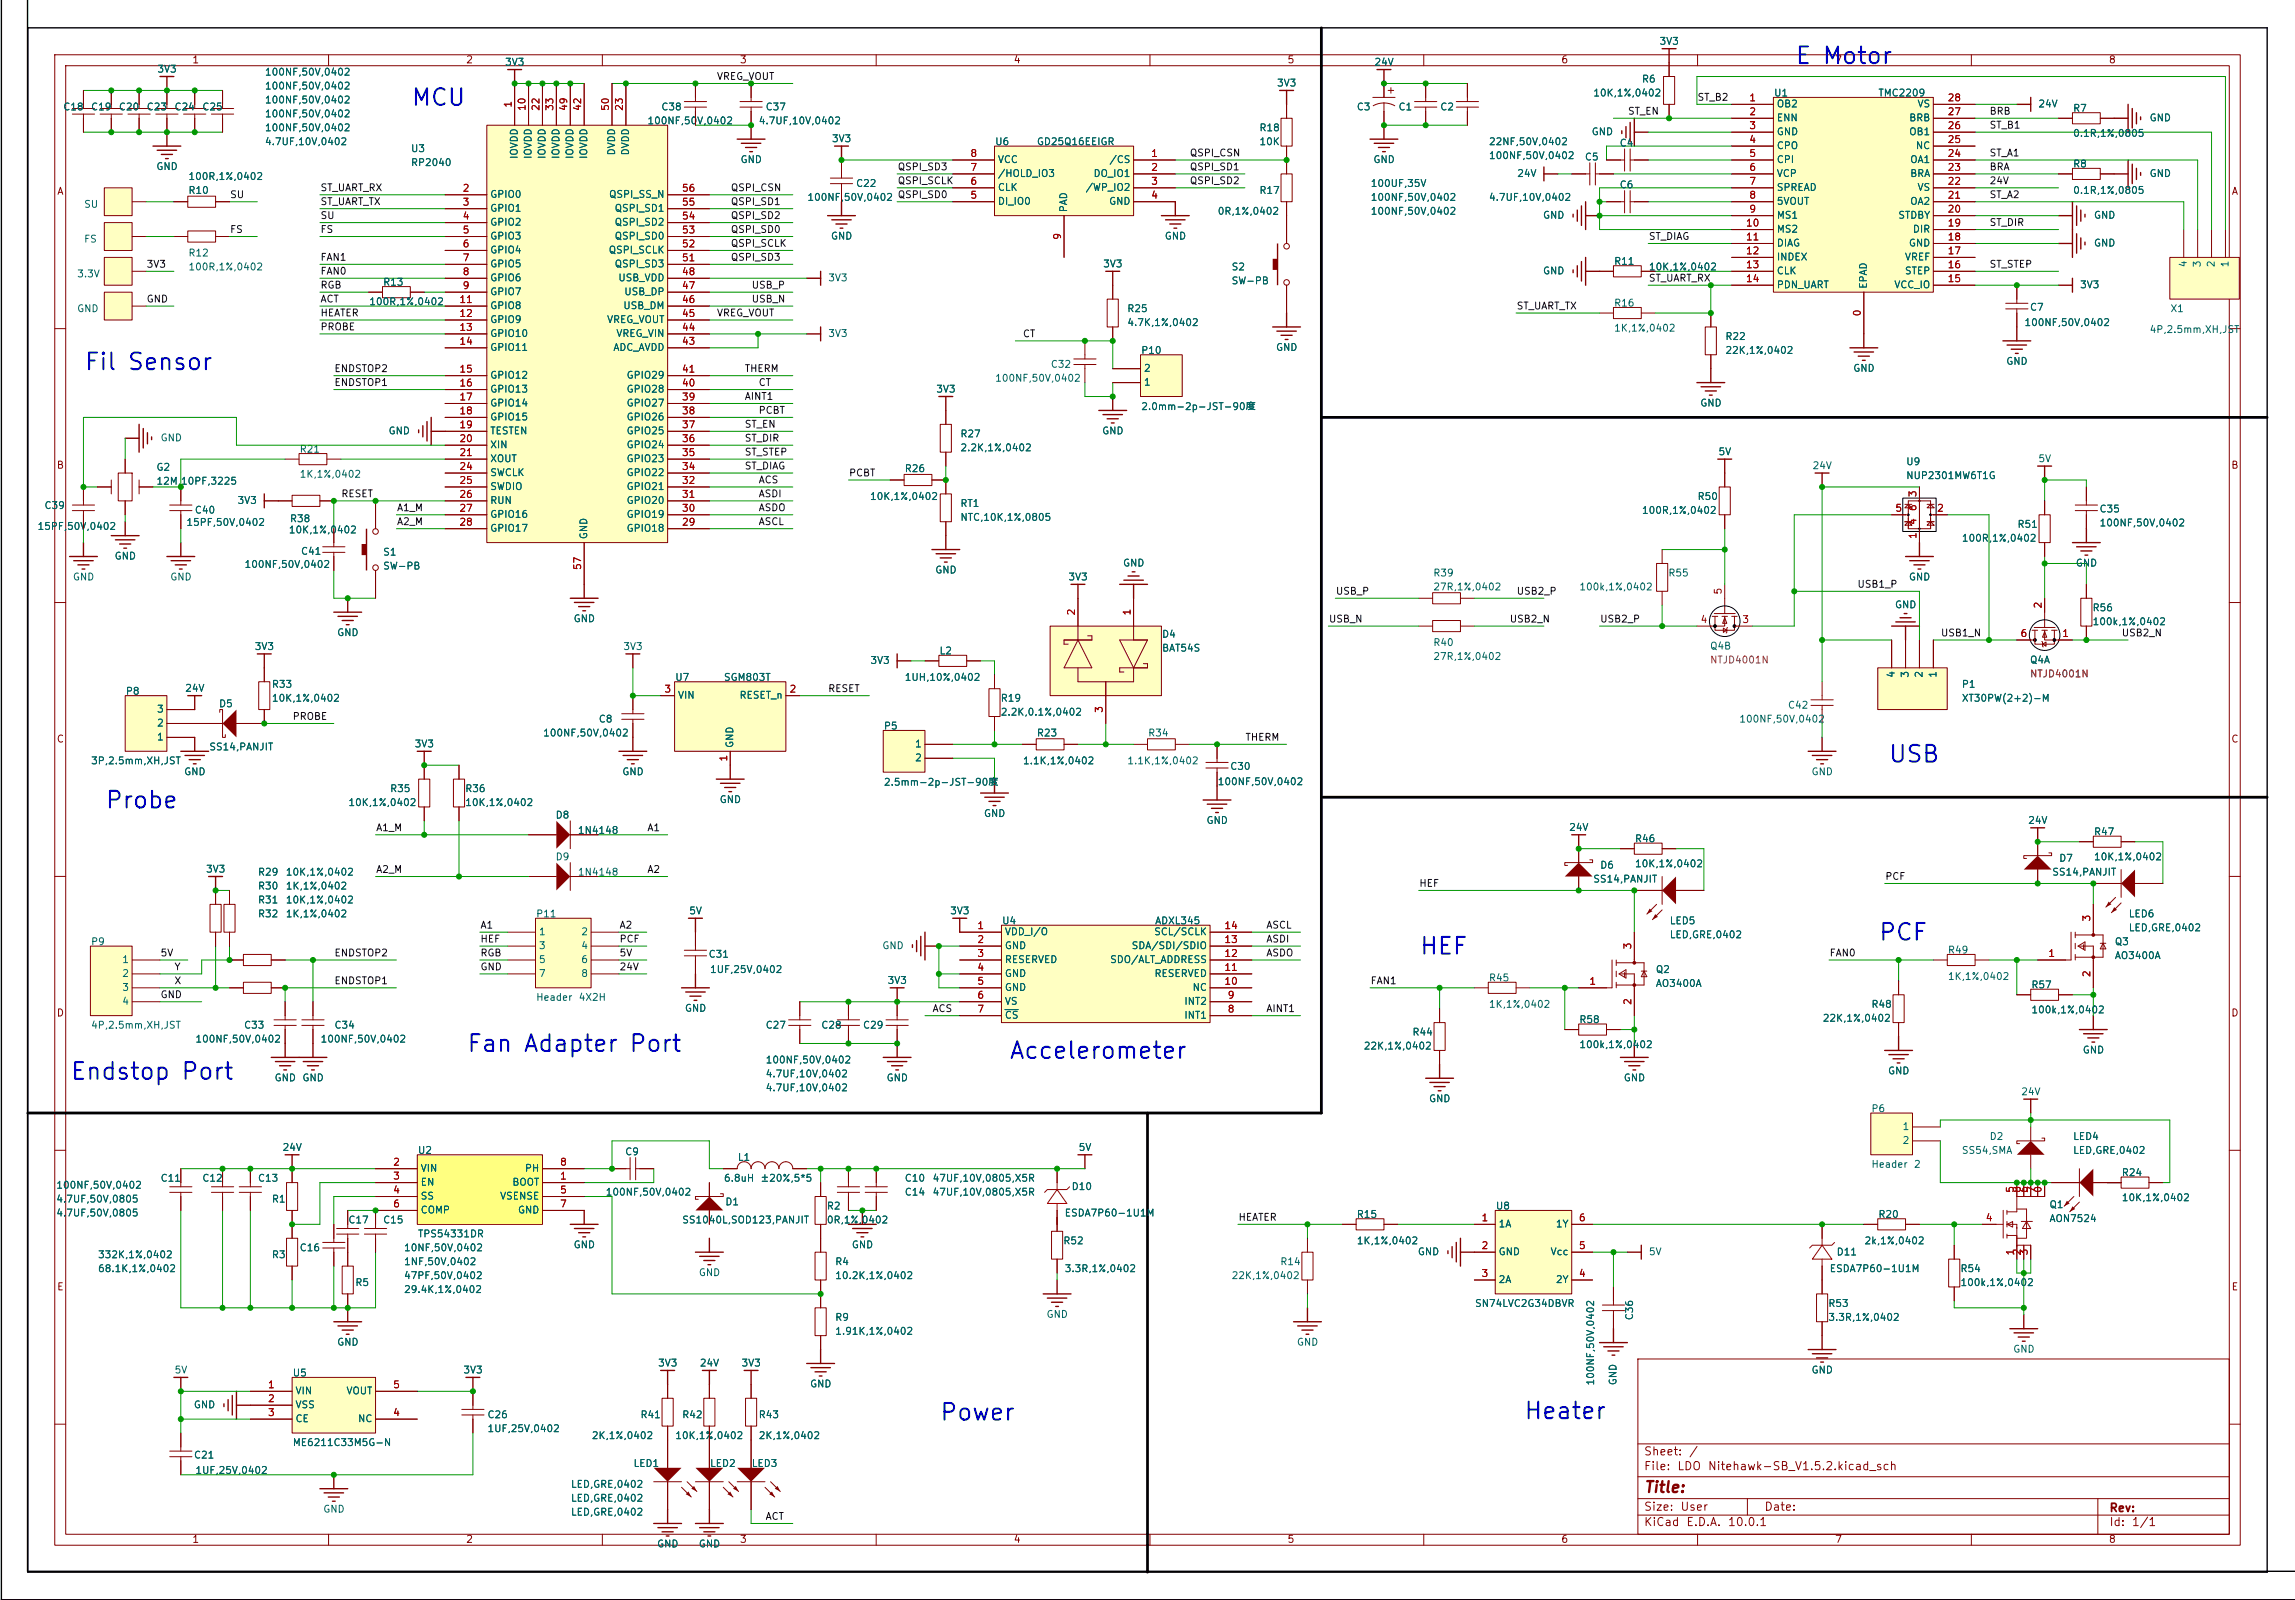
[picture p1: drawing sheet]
<svg xmlns="http://www.w3.org/2000/svg" width="419mm" height="292mm" viewBox="0 0 419 292" stroke-linecap="round" stroke-linejoin="round" font-family="sans-serif">
<defs><g id="words">
<g font-size="3" fill="#0000c2">
<text x="327.7" y="12.5">E Motor</text>
<text x="74.9" y="20.1">MCU</text>
<text x="15.2" y="68.3">Fil Sensor</text>
<text x="344.7" y="140">USB</text>
<text x="19" y="148.3">Probe</text>
<text x="342.9" y="172.5">PCF</text>
<text x="259.1" y="175">HEF</text>
<text x="12.7" y="197.9">Endstop Port</text>
<text x="85.1" y="192.8">Fan Adapter Port</text>
<text x="184.1" y="194.1">Accelerometer</text>
<text x="171.4" y="260.1">Power</text>
<text x="278.1" y="259.8">Heater</text>
</g>
<text font-size="2" fill="#840000" x="300.1" y="273">Title:</text>
<g font-size="1.5" fill="#840000">
<text x="300.1" y="268.8">File:</text>
<text x="300.1" y="266.1">Sheet:</text>
<text x="306.2" y="268.8">LDO</text>
<text x="308.3" y="266.1">/</text>
<text x="311.8" y="268.8">Nitehawk-SB_V1.5.2.kicad_sch</text>
<text x="300.1" y="279">KiCad</text>
<text x="300.1" y="276.2">Size:</text>
<text x="306.8" y="276.2">User</text>
<text x="307.8" y="279">E.D.A.</text>
<text x="315.4" y="279">10.0.1</text>
<text x="322.1" y="276.2">Date:</text>
<text x="385.1" y="276.4">Rev:</text>
<text x="385.1" y="279">Id:</text>
<text x="389.2" y="279">1/1</text>
</g>
<g font-size="1.3" fill="#840000">
<text x="35" y="11.9">1</text>
<text x="85" y="11.9">2</text>
<text x="135" y="11.9">3</text>
<text x="185" y="11.9">4</text>
<text x="235" y="11.9">5</text>
<text x="285" y="11.9">6</text>
<text x="335" y="11.9">7</text>
<text x="385" y="11.9">8</text>
<text x="10.3" y="35.9">A</text>
<text x="407.4" y="35.9">A</text>
<text x="10.3" y="85.9">B</text>
<text x="407.4" y="85.9">B</text>
<text x="10.3" y="135.9">C</text>
<text x="407.4" y="135.9">C</text>
<text x="10.3" y="185.9">D</text>
<text x="407.4" y="185.9">D</text>
<text x="10.3" y="235.9">E</text>
<text x="407.4" y="235.9">E</text>
<text x="35" y="282">1</text>
<text x="85" y="282">2</text>
<text x="135" y="282">3</text>
<text x="185" y="282">4</text>
<text x="235" y="282">5</text>
<text x="285" y="282">6</text>
<text x="335" y="282">7</text>
<text x="385" y="282">8</text>
</g>
<g font-size="1.3" fill="#006464">
<text x="302.9" y="8.5">3V3</text>
<text x="28.6" y="13.6">3V3</text>
<text x="48.3" y="16.6">100NF,50V,0402</text>
<text x="48.3" y="14.1">100NF,50V,0402</text>
<text x="92.1" y="12.3">3V3</text>
<text x="233.1" y="16.1">3V3</text>
<text x="250.9" y="12.3">24V</text>
<text x="290.8" y="17.9">10K,1%,0402</text>
<text x="299.7" y="15.4">R6</text>
<text x="323.9" y="17.9">U1</text>
<text x="342.9" y="17.9">TMC2209</text>
<text x="11.4" y="20.5">C18</text>
<text x="16.5" y="20.5">C19</text>
<text x="21.6" y="20.5">C20</text>
<text x="26.7" y="20.5">C23</text>
<text x="31.8" y="20.5">C24</text>
<text x="36.8" y="20.5">C25</text>
<text x="48.3" y="19.2">100NF,50V,0402</text>
<text x="48.3" y="21.7">100NF,50V,0402</text>
<text x="118.1" y="23">100NF,50V,0402</text>
<text x="120.7" y="20.5">C38</text>
<text x="138.4" y="23">4.7UF,10V,0402</text>
<text x="139.7" y="20.5">C37</text>
<text x="247.7" y="20.5">C3</text>
<text x="255.3" y="20.5">C1</text>
<text x="262.9" y="20.5">C2</text>
<text x="324.4" y="19.9">OB2</text>
<text x="324.4" y="22.5">ENN</text>
<text x="348.5" y="22.5">BRB</text>
<text x="350.1" y="19.9">VS</text>
<text x="372.1" y="19.9">24V</text>
<text x="378.5" y="20.7">R7</text>
<text x="392.4" y="22.5">GND</text>
<text x="48.3" y="26.8">4.7UF,10V,0402</text>
<text x="48.3" y="24.3">100NF,50V,0402</text>
<text x="74.9" y="28.1">U3</text>
<text x="94.8" y="29.1" transform="rotate(-90 94.8 29.1)">IOVDD</text>
<text x="97.4" y="29.1" transform="rotate(-90 97.4 29.1)">IOVDD</text>
<text x="99.9" y="29.1" transform="rotate(-90 99.9 29.1)">IOVDD</text>
<text x="102.5" y="29.1" transform="rotate(-90 102.5 29.1)">IOVDD</text>
<text x="105" y="29.1" transform="rotate(-90 105 29.1)">IOVDD</text>
<text x="107.5" y="29.1" transform="rotate(-90 107.5 29.1)">IOVDD</text>
<text x="112.6" y="28.5" transform="rotate(-90 112.6 28.5)">DVDD</text>
<text x="115.2" y="28.5" transform="rotate(-90 115.2 28.5)">DVDD</text>
<text x="151.8" y="26.3">3V3</text>
<text x="181.6" y="26.8">U6</text>
<text x="189.2" y="26.8">GD25Q16EEIGR</text>
<text x="229.9" y="24.3">R18</text>
<text x="229.9" y="26.8">10K</text>
<text x="271.8" y="26.8">22NF,50V,0402</text>
<text x="271.8" y="29.3">100NF,50V,0402</text>
<text x="289.3" y="29.6">C5</text>
<text x="290.6" y="25">GND</text>
<text x="295.7" y="27.1">C4</text>
<text x="324.4" y="25">GND</text>
<text x="324.4" y="27.5">CPO</text>
<text x="348.5" y="25">OB1</text>
<text x="349.7" y="27.5">NC</text>
<text x="378.5" y="25.3">0.1R,1%,0805</text>
<text x="28.4" y="31.3">GND</text>
<text x="34.3" y="35.7">R10</text>
<text x="34.3" y="33.2">100R,1%,0402</text>
<text x="74.9" y="30.6">RP2040</text>
<text x="135.1" y="30.1">GND</text>
<text x="156.2" y="34.4">C22</text>
<text x="182.1" y="35.2">CLK</text>
<text x="182.1" y="32.6">/HOLD_IO3</text>
<text x="182.1" y="30.1">VCC</text>
<text x="198.1" y="35.2">/WP_IO2</text>
<text x="199.6" y="32.6">DO_IO1</text>
<text x="202.5" y="30.1">/CS</text>
<text x="229.9" y="35.7">R17</text>
<text x="250.2" y="34.4">100UF,35V</text>
<text x="250.7" y="30.1">GND</text>
<text x="276.9" y="32.6">24V</text>
<text x="295.7" y="34.7">C6</text>
<text x="324.4" y="30.1">CPI</text>
<text x="324.4" y="32.6">VCP</text>
<text x="324.4" y="35.2">SPREAD</text>
<text x="348.7" y="32.6">BRA</text>
<text x="348.7" y="30.1">OA1</text>
<text x="350.1" y="35.2">VS</text>
<text x="378.5" y="30.9">R8</text>
<text x="378.5" y="35.7">0.1R,1%,0805</text>
<text x="392.4" y="32.6">GND</text>
<text x="15.2" y="38.2">SU</text>
<text x="89.4" y="36.4">GPIO0</text>
<text x="89.4" y="39">GPIO1</text>
<text x="89.4" y="41.5">GPIO2</text>
<text x="111.1" y="36.4">QSPI_SS_N</text>
<text x="112.1" y="41.5">QSPI_SD2</text>
<text x="112.1" y="39">QSPI_SD1</text>
<text x="147.3" y="37">100NF,50V,0402</text>
<text x="182.1" y="37.7">DI_IO0</text>
<text x="195.2" y="38.9" transform="rotate(-90 195.2 38.9)">PAD</text>
<text x="202.4" y="37.7">GND</text>
<text x="222.3" y="39.5">0R,1%,0402</text>
<text x="250.2" y="39.5">100NF,50V,0402</text>
<text x="250.2" y="37">100NF,50V,0402</text>
<text x="271.8" y="37">4.7UF,10V,0402</text>
<text x="281.7" y="40.2">GND</text>
<text x="324.4" y="37.7">5VOUT</text>
<text x="324.4" y="40.2">MS1</text>
<text x="346.5" y="40.2">STDBY</text>
<text x="348.7" y="37.7">OA2</text>
<text x="382.3" y="40.2">GND</text>
<text x="15.2" y="44.6">FS</text>
<text x="34.3" y="47.1">R12</text>
<text x="89.4" y="44">GPIO3</text>
<text x="89.4" y="46.6">GPIO4</text>
<text x="111" y="46.6">QSPI_SCLK</text>
<text x="112.1" y="44">QSPI_SD0</text>
<text x="151.6" y="44">GND</text>
<text x="212.6" y="44">GND</text>
<text x="324.4" y="42.8">MS2</text>
<text x="324.4" y="45.3">DIAG</text>
<text x="324.4" y="47.9">INDEX</text>
<text x="347.8" y="47.9">VREF</text>
<text x="348.5" y="45.3">GND</text>
<text x="349.2" y="42.8">DIR</text>
<text x="382.3" y="45.3">GND</text>
<text x="14" y="50.9">3.3V</text>
<text x="34.3" y="49.7">100R,1%,0402</text>
<text x="69.9" y="52.5">R13</text>
<text x="89.4" y="49.1">GPIO5</text>
<text x="89.4" y="51.7">GPIO6</text>
<text x="112.1" y="49.1">QSPI_SD3</text>
<text x="112.8" y="51.7">USB_VDD</text>
<text x="151.1" y="51.7">3V3</text>
<text x="201.3" y="49.1">3V3</text>
<text x="224.8" y="52.2">SW-PB</text>
<text x="224.8" y="49.7">S2</text>
<text x="281.7" y="50.4">GND</text>
<text x="294.6" y="48.7">R11</text>
<text x="301" y="49.7">10K,1%,0402</text>
<text x="324.4" y="50.4">CLK</text>
<text x="324.4" y="52.9">PDN_UART</text>
<text x="341.2" y="52.8" transform="rotate(-90 341.2 52.8)">EPAD</text>
<text x="345.8" y="52.9">VCC_IO</text>
<text x="347.8" y="50.4">STEP</text>
<text x="379.7" y="52.9">3V3</text>
<text x="399.6" y="48.9" transform="rotate(-90 399.6 48.9)">4</text>
<text x="402.2" y="48.9" transform="rotate(-90 402.2 48.9)">3</text>
<text x="404.7" y="48.9" transform="rotate(-90 404.7 48.9)">2</text>
<text x="407.3" y="48.9" transform="rotate(-90 407.3 48.9)">1</text>
<text x="14" y="57.3">GND</text>
<text x="67.3" y="56">100R,1%,0402</text>
<text x="89.4" y="54.2">GPIO7</text>
<text x="89.4" y="56.7">GPIO8</text>
<text x="89.4" y="59.3">GPIO9</text>
<text x="110.7" y="59.3">VREG_VOUT</text>
<text x="113.7" y="56.7">USB_DM</text>
<text x="113.9" y="54.2">USB_DP</text>
<text x="205.7" y="59.8">4.7K,1%,0402</text>
<text x="205.7" y="57.3">R25</text>
<text x="294.6" y="56.3">R16</text>
<text x="369.6" y="59.8">100NF,50V,0402</text>
<text x="370.6" y="57">C7</text>
<text x="396.2" y="57.3">X1</text>
<text x="89.4" y="61.8">GPIO10</text>
<text x="89.4" y="64.4">GPIO11</text>
<text x="111.9" y="64.4">ADC_AVDD</text>
<text x="112.4" y="61.8">VREG_VIN</text>
<text x="151.1" y="61.8">3V3</text>
<text x="208.3" y="64.9">P10</text>
<text x="232.9" y="64.4">GND</text>
<text x="294.6" y="60.8">1K,1%,0402</text>
<text x="315" y="64.9">22K,1%,0402</text>
<text x="315" y="62.4">R22</text>
<text x="392.4" y="61.1">4P,2.5mm,XH,JST</text>
<text x="89.4" y="69.4">GPIO12</text>
<text x="89.4" y="72">GPIO13</text>
<text x="114.3" y="72">GPIO28</text>
<text x="114.3" y="69.4">GPIO29</text>
<text x="170.9" y="72">3V3</text>
<text x="181.6" y="70">100NF,50V,0402</text>
<text x="191.8" y="67.4">C32</text>
<text x="208.8" y="70.7">1</text>
<text x="208.8" y="68.2">2</text>
<text x="338.3" y="68.2">GND</text>
<text x="366.3" y="66.9">GND</text>
<text x="89.4" y="74.5">GPIO14</text>
<text x="89.4" y="77.1">GPIO15</text>
<text x="114.3" y="77.1">GPIO26</text>
<text x="114.3" y="74.5">GPIO27</text>
<text x="208.3" y="75.2">2.0mm-2p-JST-90度</text>
<text x="310.4" y="74.5">GND</text>
<text x="29.2" y="80.9">GND</text>
<text x="54.6" y="82.9">R21</text>
<text x="70.8" y="79.6">GND</text>
<text x="89.4" y="79.6">TESTEN</text>
<text x="89.4" y="82.1">XIN</text>
<text x="114.3" y="82.1">GPIO24</text>
<text x="114.3" y="79.6">GPIO25</text>
<text x="175.3" y="82.7">2.2K,1%,0402</text>
<text x="175.3" y="80.1">R27</text>
<text x="201.2" y="79.6">GND</text>
<text x="313.7" y="83.4">5V</text>
<text x="28.5" y="86.2">G2</text>
<text x="28.5" y="88.8">12M,10PF,3225</text>
<text x="54.6" y="87.5">1K,1%,0402</text>
<text x="89.4" y="84.7">XOUT</text>
<text x="89.4" y="87.2">SWCLK</text>
<text x="89.4" y="89.8">SWDIO</text>
<text x="114.3" y="89.8">GPIO21</text>
<text x="114.3" y="87.2">GPIO22</text>
<text x="114.3" y="84.7">GPIO23</text>
<text x="165.1" y="86.5">R26</text>
<text x="330.9" y="86">24V</text>
<text x="348" y="85.2">U9</text>
<text x="348" y="87.8">NUP2301MW6T1G</text>
<text x="372.1" y="84.7">5V</text>
<text x="8" y="93.2">C39</text>
<text x="35.5" y="94.1">C40</text>
<text x="43.3" y="92.3">3V3</text>
<text x="52.8" y="95.6">R38</text>
<text x="89.4" y="92.3">RUN</text>
<text x="89.4" y="94.8">GPIO16</text>
<text x="114.3" y="94.8">GPIO19</text>
<text x="114.3" y="92.3">GPIO20</text>
<text x="158.8" y="91.6">10K,1%,0402</text>
<text x="175.3" y="92.8">RT1</text>
<text x="175.3" y="95.4">NTC,10K,1%,0805</text>
<text x="299.7" y="94.1">100R,1%,0402</text>
<text x="309.9" y="91.6">R50</text>
<text x="383.3" y="93.9">C35</text>
<text x="6.7" y="97">15PF,50V,0402</text>
<text x="33.9" y="96.3">15PF,50V,0402</text>
<text x="52.6" y="97.7">10K,1%,0402</text>
<text x="54.9" y="101.6">C41</text>
<text x="69.9" y="101.7">S1</text>
<text x="89.4" y="97.4">GPIO17</text>
<text x="107.5" y="98.6" transform="rotate(-90 107.5 98.6)">GND</text>
<text x="114.3" y="97.4">GPIO18</text>
<text x="358.1" y="99.2">100R,1%,0402</text>
<text x="368.3" y="96.7">R51</text>
<text x="383.3" y="96.4">100NF,50V,0402</text>
<text x="13.2" y="106.3">GND</text>
<text x="20.8" y="102.5">GND</text>
<text x="31" y="106.3">GND</text>
<text x="44.5" y="104">100NF,50V,0402</text>
<text x="69.9" y="104.3">SW-PB</text>
<text x="170.7" y="105">GND</text>
<text x="195" y="106.3">3V3</text>
<text x="205" y="103.7">GND</text>
<text x="261.6" y="105.5">R39</text>
<text x="304.6" y="105.5">R55</text>
<text x="348.5" y="106.3">GND</text>
<text x="379" y="103.7">GND</text>
<text x="104.6" y="113.9">GND</text>
<text x="261.6" y="108.1">27R,1%,0402</text>
<text x="288.3" y="108.1">100k,1%,0402</text>
<text x="345.9" y="111.4">GND</text>
<text x="382" y="111.9">R56</text>
<text x="46.4" y="119">3V3</text>
<text x="61.5" y="116.4">GND</text>
<text x="113.7" y="119">3V3</text>
<text x="171.5" y="119.8">L2</text>
<text x="212.1" y="116.7">D4</text>
<text x="212.1" y="119.3">BAT54S</text>
<text x="261.6" y="118.2">R40</text>
<text x="312.2" y="118.9">Q4B</text>
<text x="382" y="114.4">100k,1%,0402</text>
<text x="49.5" y="125.9">R33</text>
<text x="123.2" y="124.6">U7</text>
<text x="132.1" y="124.6">SGM803T</text>
<text x="158.8" y="121.5">3V3</text>
<text x="165.1" y="124.6">1UH,10%,0402</text>
<text x="261.6" y="120.8">27R,1%,0402</text>
<text x="346.3" y="123.8" transform="rotate(-90 346.3 123.8)">4</text>
<text x="348.8" y="123.8" transform="rotate(-90 348.8 123.8)">3</text>
<text x="351.4" y="123.8" transform="rotate(-90 351.4 123.8)">2</text>
<text x="353.9" y="123.8" transform="rotate(-90 353.9 123.8)">1</text>
<text x="358.1" y="125.9">P1</text>
<text x="370.6" y="121.4">Q4A</text>
<text x="22.9" y="127.1">P8</text>
<text x="28.6" y="130.4">3</text>
<text x="33.7" y="126.6">24V</text>
<text x="39.9" y="129.4">D5</text>
<text x="49.5" y="128.4">10K,1%,0402</text>
<text x="123.7" y="127.9">VIN</text>
<text x="134.9" y="127.9">RESET_n</text>
<text x="182.6" y="128.4">R19</text>
<text x="182.6" y="130.9">2.2K,0.1%,0402</text>
<text x="326.4" y="129.7">C42</text>
<text x="358.1" y="128.4">XT30PW(2+2)-M</text>
<text x="28.6" y="135.5">1</text>
<text x="28.6" y="132.9">2</text>
<text x="38.1" y="137.3">SS14,PANJIT</text>
<text x="75.6" y="136.8">3V3</text>
<text x="99.1" y="134.8">100NF,50V,0402</text>
<text x="109.2" y="132.2">C8</text>
<text x="134.2" y="136.7" transform="rotate(-90 134.2 136.7)">GND</text>
<text x="161.3" y="133.5">P5</text>
<text x="167" y="136.8">1</text>
<text x="189.2" y="134.8">R23</text>
<text x="209.6" y="134.8">R34</text>
<text x="317.5" y="132.2">100NF,50V,0402</text>
<text x="16.5" y="139.8">3P,2.5mm,XH,JST</text>
<text x="33.5" y="141.8">GND</text>
<text x="113.5" y="141.8">GND</text>
<text x="161.3" y="143.7">2.5mm-2p-JST-90度</text>
<text x="167" y="139.3">2</text>
<text x="186.7" y="139.8">1.1K,1%,0402</text>
<text x="205.7" y="139.8">1.1K,1%,0402</text>
<text x="222.3" y="143.6">100NF,50V,0402</text>
<text x="224.5" y="140.9">C30</text>
<text x="330.7" y="141.8">GND</text>
<text x="63.5" y="147.5">10K,1%,0402</text>
<text x="71.1" y="144.9">R35</text>
<text x="84.8" y="147.5">10K,1%,0402</text>
<text x="84.8" y="144.9">R36</text>
<text x="101.4" y="149.7">D8</text>
<text x="131.3" y="146.9">GND</text>
<text x="179.6" y="149.5">GND</text>
<text x="105.4" y="152.5">1N4148</text>
<text x="220.2" y="150.7">GND</text>
<text x="286.4" y="152">24V</text>
<text x="298.5" y="154.1">R46</text>
<text x="370.3" y="150.7">24V</text>
<text x="382.3" y="152.8">R47</text>
<text x="37.5" y="159.6">3V3</text>
<text x="47" y="160.2">R29</text>
<text x="52.1" y="160.2">10K,1%,0402</text>
<text x="101.4" y="157.4">D9</text>
<text x="105.4" y="160.2">1N4148</text>
<text x="290.8" y="161.4">SS14,PANJIT</text>
<text x="292.1" y="158.9">D6</text>
<text x="298.5" y="158.6">10K,1%,0402</text>
<text x="374.7" y="160.2">SS14,PANJIT</text>
<text x="375.9" y="157.6">D7</text>
<text x="382.3" y="157.4">10K,1%,0402</text>
<text x="47" y="167.8">R32</text>
<text x="47" y="162.7">R30</text>
<text x="47" y="165.2">R31</text>
<text x="52.1" y="165.2">10K,1%,0402</text>
<text x="52.1" y="167.8">1K,1%,0402</text>
<text x="52.1" y="162.7">1K,1%,0402</text>
<text x="97.8" y="167.8">P11</text>
<text x="125.7" y="167.2">5V</text>
<text x="173.4" y="167.2">3V3</text>
<text x="388.6" y="167.8">LED6</text>
<text x="16.5" y="172.9">P9</text>
<text x="98.3" y="171">1</text>
<text x="98.3" y="173.6">3</text>
<text x="106" y="171">2</text>
<text x="106" y="173.6">4</text>
<text x="161" y="173.6">GND</text>
<text x="182.9" y="169">U4</text>
<text x="183.4" y="171">VDD_I/O</text>
<text x="183.4" y="173.6">GND</text>
<text x="206.5" y="173.6">SDA/SDI/SDIO</text>
<text x="210.7" y="171">SCL/SCLK</text>
<text x="210.8" y="169">ADXL345</text>
<text x="304.8" y="171.6">LED,GRE,0402</text>
<text x="304.8" y="169">LED5</text>
<text x="386.1" y="172.9">Q3</text>
<text x="388.6" y="170.3">LED,GRE,0402</text>
<text x="22.2" y="176.1">1</text>
<text x="22.2" y="178.7">2</text>
<text x="98.3" y="176.1">5</text>
<text x="98.3" y="178.7">7</text>
<text x="106" y="176.1">6</text>
<text x="106" y="178.7">8</text>
<text x="129.3" y="175.1">C31</text>
<text x="129.5" y="177.9">1UF,25V,0402</text>
<text x="162" y="179.9">3V3</text>
<text x="183.4" y="176.1">RESERVED</text>
<text x="183.4" y="178.7">GND</text>
<text x="202.6" y="176.1">SDO/ALT_ADDRESS</text>
<text x="210.7" y="178.7">RESERVED</text>
<text x="271.8" y="179.5">R45</text>
<text x="302.3" y="177.9">Q2</text>
<text x="355.6" y="174.4">R49</text>
<text x="355.6" y="179.2">1K,1%,0402</text>
<text x="386.1" y="175.4">AO3400A</text>
<text x="22.2" y="181.2">3</text>
<text x="22.2" y="183.7">4</text>
<text x="97.8" y="183">Header</text>
<text x="105.6" y="183">4X2H</text>
<text x="125" y="185">GND</text>
<text x="183.4" y="181.2">GND</text>
<text x="183.4" y="183.7">VS</text>
<text x="216.2" y="183.7">INT2</text>
<text x="217.7" y="181.2">NC</text>
<text x="271.8" y="184.3">1K,1%,0402</text>
<text x="302.3" y="180.5">AO3400A</text>
<text x="341.6" y="184.3">R48</text>
<text x="370.8" y="185.3">100k,1%,0402</text>
<text x="370.8" y="180.7">R57</text>
<text x="16.5" y="188.1">4P,2.5mm,XH,JST</text>
<text x="35.6" y="190.6">100NF,50V,0402</text>
<text x="44.5" y="188.1">C33</text>
<text x="58.4" y="190.6">100NF,50V,0402</text>
<text x="61" y="188.1">C34</text>
<text x="139.7" y="188.1">C27</text>
<text x="149.9" y="188.1">C28</text>
<text x="157.5" y="188.1">C29</text>
<text x="183.4" y="186.3">CS</text>
<text x="216.2" y="186.3">INT1</text>
<text x="248.9" y="191.9">22K,1%,0402</text>
<text x="257.8" y="189.4">R44</text>
<text x="288.3" y="191.7">100k,1%,0402</text>
<text x="288.3" y="187.1">R58</text>
<text x="332.7" y="186.8">22K,1%,0402</text>
<text x="50" y="197.7">GND</text>
<text x="55.1" y="197.7">GND</text>
<text x="139.7" y="197">4.7UF,10V,0402</text>
<text x="139.7" y="194.4">100NF,50V,0402</text>
<text x="161.8" y="197.7">GND</text>
<text x="296.4" y="197.7">GND</text>
<text x="344.7" y="196.4">GND</text>
<text x="380.2" y="192.6">GND</text>
<text x="139.7" y="199.5">4.7UF,10V,0402</text>
<text x="260.9" y="201.5">GND</text>
<text x="341.6" y="203.3">P6</text>
<text x="369" y="200.3">24V</text>
<text x="347.3" y="206.6">1</text>
<text x="347.3" y="209.1">2</text>
<text x="363.2" y="208.4">D2</text>
<text x="378.5" y="208.4">LED4</text>
<text x="51.5" y="210.4">24V</text>
<text x="76.2" y="211">U2</text>
<text x="76.7" y="214.2">VIN</text>
<text x="95.7" y="214.2">PH</text>
<text x="114.1" y="211.2">C9</text>
<text x="134.6" y="212.2">L1</text>
<text x="196.9" y="210.4">5V</text>
<text x="341.6" y="213.5">Header</text>
<text x="349.4" y="213.5">2</text>
<text x="358.1" y="211">SS54,SMA</text>
<text x="378.5" y="211">LED,GRE,0402</text>
<text x="387.4" y="215">R24</text>
<text x="10.2" y="219.8">4.7UF,50V,0805</text>
<text x="10.2" y="217.3">100NF,50V,0402</text>
<text x="29.2" y="216">C11</text>
<text x="36.8" y="216">C12</text>
<text x="47" y="216">C13</text>
<text x="49.5" y="219.8">R1</text>
<text x="76.7" y="216.8">EN</text>
<text x="76.7" y="219.3">SS</text>
<text x="76.7" y="221.8">COMP</text>
<text x="91.2" y="219.3">VSENSE</text>
<text x="93.5" y="216.8">BOOT</text>
<text x="94.5" y="221.8">GND</text>
<text x="110.5" y="218.6">100NF,50V,0402</text>
<text x="132.1" y="216">6.8uH</text>
<text x="132.3" y="220.4">D1</text>
<text x="138.8" y="216">±20%,5*5</text>
<text x="150.9" y="221.1">R2</text>
<text x="165.1" y="218.6">C14</text>
<text x="165.1" y="216">C10</text>
<text x="170.2" y="218.6">47UF,10V,0805,X5R</text>
<text x="170.2" y="216">47UF,10V,0805,X5R</text>
<text x="195.6" y="217.6">D10</text>
<text x="273.1" y="221.1">U8</text>
<text x="374.2" y="220.9">Q1</text>
<text x="387.4" y="219.6">10K,1%,0402</text>
<text x="10.2" y="222.4">4.7UF,50V,0805</text>
<text x="63.5" y="223.7">C17</text>
<text x="69.9" y="223.7">C15</text>
<text x="76.2" y="226.2">TPS54331DR</text>
<text x="124.5" y="223.7">SS1040L,SOD123,PANJIT</text>
<text x="150.9" y="223.7">0R,1%,0402</text>
<text x="194.1" y="227.5">R52</text>
<text x="194.3" y="222.4">ESDA7P60-1U1M</text>
<text x="247.7" y="222.6">R15</text>
<text x="247.7" y="227.5">1K,1%,0402</text>
<text x="273.6" y="224.4">1A</text>
<text x="284" y="224.4">1Y</text>
<text x="340.4" y="227.5">2k,1%,0402</text>
<text x="342.9" y="222.6">R20</text>
<text x="374.2" y="223.4">AON7524</text>
<text x="17.8" y="232.5">68.1K,1%,0402</text>
<text x="17.8" y="230">332K,1%,0402</text>
<text x="49.5" y="230">R3</text>
<text x="54.6" y="228.7">C16</text>
<text x="73.7" y="228.7">10NF,50V,0402</text>
<text x="73.7" y="231.3">1NF,50V,0402</text>
<text x="73.7" y="233.8">47PF,50V,0402</text>
<text x="104.6" y="228.2">GND</text>
<text x="127.5" y="233.3">GND</text>
<text x="152.4" y="231.3">R4</text>
<text x="152.4" y="233.8">10.2K,1%,0402</text>
<text x="155.4" y="228.2">GND</text>
<text x="194.3" y="232.5">3.3R,1%,0402</text>
<text x="224.8" y="233.8">22K,1%,0402</text>
<text x="233.7" y="231.3">R14</text>
<text x="258.8" y="229.5">GND</text>
<text x="273.6" y="229.5">GND</text>
<text x="283" y="229.5">Vcc</text>
<text x="301" y="229.5">5V</text>
<text x="334" y="232.5">ESDA7P60-1U1M</text>
<text x="335.3" y="229.5">D11</text>
<text x="357.9" y="232.5">R54</text>
<text x="64.8" y="235.1">R5</text>
<text x="73.7" y="236.4">29.4K,1%,0402</text>
<text x="269.2" y="238.9">SN74LVC2G34DBVR</text>
<text x="273.6" y="234.5">2A</text>
<text x="284" y="234.5">2Y</text>
<text x="333.8" y="238.9">R53</text>
<text x="357.9" y="235.1">100k,1%,0402</text>
<text x="61.5" y="246">GND</text>
<text x="152.4" y="241.4">R9</text>
<text x="152.4" y="244">1.91K,1%,0402</text>
<text x="191" y="240.9">GND</text>
<text x="236.7" y="246">GND</text>
<text x="298.5" y="241.1" transform="rotate(-90 298.5 241.1)">C36</text>
<text x="333.8" y="241.4">3.3R,1%,0402</text>
<text x="31.8" y="251.1">5V</text>
<text x="53.3" y="251.6">U5</text>
<text x="84.5" y="251.1">3V3</text>
<text x="120.1" y="249.8">3V3</text>
<text x="127.7" y="249.8">24V</text>
<text x="135.3" y="249.8">3V3</text>
<text x="330.7" y="251.1">GND</text>
<text x="367.5" y="247.2">GND</text>
<text x="35.3" y="257.4">GND</text>
<text x="53.8" y="254.9">VIN</text>
<text x="53.8" y="257.4">VSS</text>
<text x="63.2" y="254.9">VOUT</text>
<text x="147.8" y="253.6">GND</text>
<text x="291.4" y="253.1" transform="rotate(-90 291.4 253.1)">100NF,50V,0402</text>
<text x="295.5" y="253" transform="rotate(-90 295.5 253)">GND</text>
<text x="53.8" y="259.9">CE</text>
<text x="65.3" y="259.9">NC</text>
<text x="88.9" y="259.2">C26</text>
<text x="88.9" y="261.8">1UF,25V,0402</text>
<text x="108" y="263">2K,1%,0402</text>
<text x="116.8" y="259.2">R41</text>
<text x="123.2" y="263">10K,1%,0402</text>
<text x="124.5" y="259.2">R42</text>
<text x="138.4" y="259.2">R43</text>
<text x="138.4" y="263">2K,1%,0402</text>
<text x="35.3" y="266.6">C21</text>
<text x="35.6" y="269.4">1UF,25V,0402</text>
<text x="53.3" y="264.3">ME6211C33M5G-N</text>
<text x="115.6" y="268.1">LED1</text>
<text x="129.5" y="268.1">LED2</text>
<text x="137.2" y="268.1">LED3</text>
<text x="104.1" y="271.9">LED,GRE,0402</text>
<text x="104.1" y="274.5">LED,GRE,0402</text>
<text x="58.9" y="276.5">GND</text>
<text x="104.1" y="277">LED,GRE,0402</text>
<text x="119.9" y="282.8">GND</text>
<text x="127.5" y="282.8">GND</text>
</g>
<g font-size="1.3" fill="#0f0f0f">
<text x="130.8" y="14.9">VREG_VOUT</text>
<text x="297.2" y="21.2">ST_EN</text>
<text x="309.9" y="18.7">ST_B2</text>
<text x="363.2" y="23.8">ST_B1</text>
<text x="363.2" y="21.2">BRB</text>
<text x="217.2" y="28.9">QSPI_CSN</text>
<text x="363.2" y="28.9">ST_A1</text>
<text x="58.4" y="35.2">ST_UART_RX</text>
<text x="133.3" y="35.2">QSPI_CSN</text>
<text x="163.8" y="31.4">QSPI_SD3</text>
<text x="163.8" y="33.9">QSPI_SCLK</text>
<text x="217.2" y="31.4">QSPI_SD1</text>
<text x="217.2" y="33.9">QSPI_SD2</text>
<text x="363.2" y="33.9">24V</text>
<text x="363.2" y="31.4">BRA</text>
<text x="41.9" y="36.5">SU</text>
<text x="58.4" y="37.8">ST_UART_TX</text>
<text x="58.4" y="40.3">SU</text>
<text x="133.3" y="37.8">QSPI_SD1</text>
<text x="133.3" y="40.3">QSPI_SD2</text>
<text x="163.8" y="36.5">QSPI_SD0</text>
<text x="363.2" y="41.6">ST_DIR</text>
<text x="363.2" y="36.5">ST_A2</text>
<text x="41.9" y="42.8">FS</text>
<text x="58.4" y="42.8">FS</text>
<text x="58.4" y="47.9">FAN1</text>
<text x="133.3" y="47.9">QSPI_SD3</text>
<text x="133.3" y="42.8">QSPI_SD0</text>
<text x="133.3" y="45.4">QSPI_SCLK</text>
<text x="301" y="44.1">ST_DIAG</text>
<text x="26.7" y="49.2">3V3</text>
<text x="58.4" y="53">RGB</text>
<text x="58.4" y="50.5">FAN0</text>
<text x="137.2" y="53">USB_P</text>
<text x="301" y="51.7">ST_UART_RX</text>
<text x="363.2" y="49.2">ST_STEP</text>
<text x="26.7" y="55.5">GND</text>
<text x="58.4" y="58.1">HEATER</text>
<text x="58.4" y="55.5">ACT</text>
<text x="130.8" y="58.1">VREG_VOUT</text>
<text x="137.2" y="55.5">USB_N</text>
<text x="276.9" y="56.8">ST_UART_TX</text>
<text x="58.4" y="60.6">PROBE</text>
<text x="186.7" y="61.9">CT</text>
<text x="61" y="68.2">ENDSTOP2</text>
<text x="61" y="70.8">ENDSTOP1</text>
<text x="135.9" y="68.2">THERM</text>
<text x="138.4" y="70.8">CT</text>
<text x="135.9" y="73.3">AINT1</text>
<text x="138.4" y="75.9">PCBT</text>
<text x="135.9" y="83.5">ST_STEP</text>
<text x="135.9" y="80.9">ST_DIR</text>
<text x="135.9" y="78.4">ST_EN</text>
<text x="135.9" y="86">ST_DIAG</text>
<text x="138.4" y="88.6">ACS</text>
<text x="154.9" y="87.3">PCBT</text>
<text x="62.2" y="91.1">RESET</text>
<text x="72.4" y="93.6">A1_M</text>
<text x="138.4" y="91.1">ASDI</text>
<text x="138.4" y="93.6">ASDO</text>
<text x="72.4" y="96.2">A2_M</text>
<text x="138.4" y="96.2">ASCL</text>
<text x="339.1" y="107.6">USB1_P</text>
<text x="242.6" y="114">USB_N</text>
<text x="243.8" y="108.9">USB_P</text>
<text x="275.6" y="114">USB2_N</text>
<text x="276.9" y="108.9">USB2_P</text>
<text x="292.1" y="114">USB2_P</text>
<text x="354.3" y="116.5">USB1_N</text>
<text x="387.3" y="116.5">USB2_N</text>
<text x="53.3" y="131.7">PROBE</text>
<text x="151.1" y="126.7">RESET</text>
<text x="227.3" y="135.5">THERM</text>
<text x="68.6" y="152.1">A1_M</text>
<text x="118.1" y="152.1">A1</text>
<text x="68.6" y="159.7">A2_M</text>
<text x="118.1" y="159.7">A2</text>
<text x="344.2" y="160.9">PCF</text>
<text x="259.1" y="162.2">HEF</text>
<text x="87.6" y="169.8">A1</text>
<text x="87.6" y="172.4">HEF</text>
<text x="113" y="169.8">A2</text>
<text x="113" y="172.4">PCF</text>
<text x="231.1" y="172.4">ASDI</text>
<text x="231.1" y="169.8">ASCL</text>
<text x="29.2" y="174.9">5V</text>
<text x="31.7" y="180">X</text>
<text x="31.7" y="177.5">Y</text>
<text x="61" y="180">ENDSTOP1</text>
<text x="61" y="174.9">ENDSTOP2</text>
<text x="87.6" y="177.5">GND</text>
<text x="87.6" y="174.9">RGB</text>
<text x="113" y="174.9">5V</text>
<text x="113" y="177.5">24V</text>
<text x="231.1" y="174.9">ASDO</text>
<text x="250.2" y="180">FAN1</text>
<text x="334" y="174.9">FAN0</text>
<text x="29.2" y="182.5">GND</text>
<text x="170.2" y="185.1">ACS</text>
<text x="231.1" y="185.1">AINT1</text>
<text x="226.1" y="223.2">HEATER</text>
<text x="139.7" y="277.8">ACT</text>
</g>
<g font-size="1.3" fill="#a90000">
<text x="93.7" y="19.8" transform="rotate(-90 93.7 19.8)">1</text>
<text x="96.3" y="20.4" transform="rotate(-90 96.3 20.4)">10</text>
<text x="98.8" y="20.4" transform="rotate(-90 98.8 20.4)">22</text>
<text x="101.3" y="20.4" transform="rotate(-90 101.3 20.4)">33</text>
<text x="103.9" y="20.4" transform="rotate(-90 103.9 20.4)">49</text>
<text x="106.4" y="20.4" transform="rotate(-90 106.4 20.4)">42</text>
<text x="111.5" y="20.4" transform="rotate(-90 111.5 20.4)">50</text>
<text x="114" y="20.4" transform="rotate(-90 114 20.4)">23</text>
<text x="319.3" y="18.8">1</text>
<text x="319.3" y="21.3">2</text>
<text x="319.3" y="23.9">3</text>
<text x="355.6" y="23.9">26</text>
<text x="355.6" y="21.3">27</text>
<text x="355.6" y="18.8">28</text>
<text x="177.1" y="29">8</text>
<text x="210.1" y="29">1</text>
<text x="319.3" y="26.4">4</text>
<text x="319.3" y="29">5</text>
<text x="355.6" y="29">24</text>
<text x="355.6" y="26.4">25</text>
<text x="84.4" y="35.3">2</text>
<text x="124.4" y="35.3">56</text>
<text x="177.1" y="34">6</text>
<text x="177.1" y="31.5">7</text>
<text x="210.1" y="31.5">2</text>
<text x="210.1" y="34">3</text>
<text x="319.3" y="31.5">6</text>
<text x="319.3" y="34">7</text>
<text x="355.6" y="34">22</text>
<text x="355.6" y="31.5">23</text>
<text x="84.4" y="37.8">3</text>
<text x="84.4" y="40.4">4</text>
<text x="124.4" y="40.4">54</text>
<text x="124.4" y="37.8">55</text>
<text x="177.1" y="36.6">5</text>
<text x="210.1" y="36.6">4</text>
<text x="318.7" y="41.7">10</text>
<text x="319.3" y="36.6">8</text>
<text x="319.3" y="39.1">9</text>
<text x="355.6" y="41.7">19</text>
<text x="355.6" y="39.1">20</text>
<text x="355.6" y="36.6">21</text>
<text x="84.4" y="42.9">5</text>
<text x="84.4" y="45.5">6</text>
<text x="124.4" y="45.5">52</text>
<text x="124.4" y="42.9">53</text>
<text x="194.1" y="43.9" transform="rotate(-90 194.1 43.9)">9</text>
<text x="318.7" y="44.2">11</text>
<text x="318.7" y="46.7">12</text>
<text x="355.6" y="46.7">17</text>
<text x="355.6" y="44.2">18</text>
<text x="84.4" y="48">7</text>
<text x="84.4" y="50.5">8</text>
<text x="84.4" y="53.1">9</text>
<text x="124.4" y="53.1">47</text>
<text x="124.4" y="50.5">48</text>
<text x="124.4" y="48">51</text>
<text x="318.7" y="49.3">13</text>
<text x="318.7" y="51.8">14</text>
<text x="355.6" y="51.8">15</text>
<text x="355.6" y="49.3">16</text>
<text x="83.8" y="55.6">11</text>
<text x="83.8" y="58.2">12</text>
<text x="124.4" y="58.2">45</text>
<text x="124.4" y="55.6">46</text>
<text x="340.1" y="57.9" transform="rotate(-90 340.1 57.9)">0</text>
<text x="83.8" y="60.7">13</text>
<text x="83.8" y="63.2">14</text>
<text x="124.4" y="63.2">43</text>
<text x="124.4" y="60.7">44</text>
<text x="83.8" y="68.3">15</text>
<text x="83.8" y="70.9">16</text>
<text x="124.4" y="70.9">40</text>
<text x="124.4" y="68.3">41</text>
<text x="83.8" y="73.4">17</text>
<text x="83.8" y="75.9">18</text>
<text x="124.4" y="75.9">38</text>
<text x="124.4" y="73.4">39</text>
<text x="83.8" y="78.5">19</text>
<text x="83.8" y="81">20</text>
<text x="83.8" y="83.6">21</text>
<text x="124.4" y="83.6">35</text>
<text x="124.4" y="81">36</text>
<text x="124.4" y="78.5">37</text>
<text x="83.8" y="86.1">24</text>
<text x="83.8" y="88.6">25</text>
<text x="124.4" y="88.6">32</text>
<text x="124.4" y="86.1">34</text>
<text x="83.8" y="91.2">26</text>
<text x="83.8" y="93.7">27</text>
<text x="124.4" y="93.7">30</text>
<text x="124.4" y="91.2">31</text>
<text x="346" y="93.7">5</text>
<text x="350.3" y="96" transform="rotate(-90 350.3 96)">4</text>
<text x="350.3" y="93.4" transform="rotate(-90 350.3 93.4)">6</text>
<text x="350.3" y="90.9" transform="rotate(-90 350.3 90.9)">3</text>
<text x="353.6" y="93.7">2</text>
<text x="83.8" y="96.3">28</text>
<text x="124.4" y="96.3">29</text>
<text x="350.3" y="98.5" transform="rotate(-90 350.3 98.5)">1</text>
<text x="106.4" y="104.2" transform="rotate(-90 106.4 104.2)">57</text>
<text x="196.6" y="112.5" transform="rotate(-90 196.6 112.5)">2</text>
<text x="206.8" y="112.5" transform="rotate(-90 206.8 112.5)">1</text>
<text x="314.7" y="108.7" transform="rotate(-90 314.7 108.7)">5</text>
<text x="373.1" y="111.2" transform="rotate(-90 373.1 111.2)">2</text>
<text x="310.4" y="114">4</text>
<text x="318.1" y="114">3</text>
<text x="368.9" y="116.6">6</text>
<text x="376.5" y="116.6">1</text>
<text x="121.2" y="126.7">3</text>
<text x="144.1" y="126.7">2</text>
<text x="201.7" y="130.2" transform="rotate(-90 201.7 130.2)">3</text>
<text x="133.1" y="139.1" transform="rotate(-90 133.1 139.1)">1</text>
<text x="178.4" y="169.9">1</text>
<text x="178.4" y="172.5">2</text>
<text x="223.5" y="172.5">13</text>
<text x="223.5" y="169.9">14</text>
<text x="298.2" y="173.4" transform="rotate(-90 298.2 173.4)">3</text>
<text x="382" y="168.3" transform="rotate(-90 382 168.3)">3</text>
<text x="178.4" y="175">3</text>
<text x="178.4" y="177.5">4</text>
<text x="223.5" y="177.5">11</text>
<text x="223.5" y="175">12</text>
<text x="373.9" y="175">1</text>
<text x="382" y="178.5" transform="rotate(-90 382 178.5)">2</text>
<text x="178.4" y="180.1">5</text>
<text x="178.4" y="182.6">6</text>
<text x="178.4" y="185.2">7</text>
<text x="223.5" y="180.1">10</text>
<text x="224.1" y="185.2">8</text>
<text x="224.1" y="182.6">9</text>
<text x="290.1" y="180.1">1</text>
<text x="298.2" y="183.6" transform="rotate(-90 298.2 183.6)">2</text>
<text x="71.7" y="213.1">2</text>
<text x="71.7" y="215.6">3</text>
<text x="102.2" y="215.6">1</text>
<text x="102.2" y="213.1">8</text>
<text x="71.7" y="218.2">4</text>
<text x="71.7" y="220.7">6</text>
<text x="102.2" y="218.2">5</text>
<text x="102.2" y="220.7">7</text>
<text x="368" y="217.9" transform="rotate(-90 368 217.9)">5</text>
<text x="369.3" y="217.9" transform="rotate(-90 369.3 217.9)">8</text>
<text x="370.6" y="217.9" transform="rotate(-90 370.6 217.9)">6</text>
<text x="371.9" y="217.9" transform="rotate(-90 371.9 217.9)">7</text>
<text x="373.1" y="217.9" transform="rotate(-90 373.1 217.9)">0</text>
<text x="270.4" y="223.3">1</text>
<text x="288.2" y="223.3">6</text>
<text x="362.5" y="223.3">4</text>
<text x="270.4" y="228.3">2</text>
<text x="270.4" y="233.4">3</text>
<text x="288.2" y="233.4">4</text>
<text x="288.2" y="228.3">5</text>
<text x="368" y="229.3" transform="rotate(-90 368 229.3)">1</text>
<text x="369.3" y="229.3" transform="rotate(-90 369.3 229.3)">2</text>
<text x="370.6" y="229.3" transform="rotate(-90 370.6 229.3)">3</text>
<text x="48.8" y="253.7">1</text>
<text x="48.8" y="256.3">2</text>
<text x="71.7" y="253.7">5</text>
<text x="48.8" y="258.8">3</text>
<text x="71.7" y="258.8">4</text>
</g>
<g font-size="1.3" fill="#840084">
<text x="312.2" y="121.4">NTJD4001N</text>
<text x="370.6" y="124">NTJD4001N</text>
</g>
</g></defs>
<g fill="none" stroke="#840000" stroke-width=".18">
<path d="M10 10h399.1v272.1h-399.1zM12 12h395.1v268.1h-395.1zM60 10v2M110 10v2M160 10v2M210 10v2M260 10v2M310 10v2M360 10v2M10 60h2M407.1 60h2M345.4 94h3.1"/>
<path d="M347.9 92.7l.6-.6 .6 .6zM347.9 95.9l.6-.6 .6 .6zM347.9 92.1h1.2M347.9 95.3h1.2M348.5 91.4h4.1v5.1h-4.1zM350.5 88.9v10.2M351.9 92.7l.7-.6 .6 .6zM351.9 95.9l.7-.6 .6 .6zM351.9 92.1h1.3M351.9 95.3h1.3M352.6 94h3M10 110h2"/>
<path d="M368.3 116.8h3.3M371.1 115.1h1M371.5 114.6h3.8M371.6 115.1v2.5h3.6v-2.5M372.9 117.1l.1 .1v.8l.1 .1M372.9 115.1h1M373 117.6l.6-.4v.8zM373.4 115.3l.4 1h-.8zM373.4 115.1v1.7h5.1M373.4 109.2v5.4M374.6 115.1h1.1M407.1 110h2"/>
<path d="M10 160h2M407.1 160h2M353.1 175.3h2.5M355.6 174.2h5.1v2.1h-5.1zM360.7 175.3h2.5M10 210h2M407.1 210h2M299.1 248.1h108v32h-108zM10 260h2M299.1 276.6h108M299.1 273.6h108M299.1 269.6h108"/>
<path d="M299.1 263.6h108M319.1 273.6v3M383.1 273.6v6.5M407.1 260h2M60 280.1v2M110 280.1v2M160 280.1v2M210 280.1v2M260 280.1v2M310 280.1v2M360 280.1v2"/>
</g>
<g fill="none" stroke="#840000" stroke-width=".25">
<path d="M350.5 99.1v2.5M345.4 114.3h5.1M346.2 113.5h3.6M347 112.8h2M347.7 112h.5M348 114.3v2.5M348 101.6h5.1M348.7 102.4h3.6M349.5 103.1h2M350.3 103.9h.5M113 137.2h5.1M113.8 137.9h3.5"/>
<path d="M114.6 138.7h2M115.3 139.4h.5M115.6 134.6v2.6M330.2 137.2h5.1M331 137.9h3.5M331.7 138.7h2.1M332.5 139.4h.5M332.7 134.6v2.6M370.8 151.1h2.6M372.1 151.1v2.6"/>
</g>
<g fill="#000" stroke="#000" stroke-width=".18">
<circle cx="348.5" cy="94" r=".13"/>
<circle cx="350.5" cy="91.4" r=".13"/>
<circle cx="350.5" cy="96.5" r=".13"/>
<circle cx="352.6" cy="94" r=".13"/>
<circle cx="371.6" cy="116.8" r=".25"/>
<circle cx="375.2" cy="116.8" r=".25"/>
</g>
<g fill="none" stroke="#000" stroke-width=".18">
<path d="M347.5 90.9h6.1v6.1h-6.1z"/>
<circle cx="373.4" cy="116" r="2.79"/>
</g>
<path d="M66.8 96.5h.3v7.6h-.3v-2.8h-.8v-2h.8z" fill="#840000"/>
<g fill="none" stroke="#840000" stroke-width=".18">
<path d="M68.6 91.4v5.1M68.6 104.1v5.1"/>
<circle cx="68.6" cy="97" r=".51"/>
<circle cx="68.6" cy="103.6" r=".51"/>
</g>
<path d="M342.9 121.9h12.7v7.6h-12.7z" fill="#ffffc2"/>
<path d="M342.9 121.9h12.7v7.6h-12.7z" fill="none" stroke="#800000" stroke-width=".18"/>
<g fill="none" stroke="#840000" stroke-width=".18">
<path d="M375.9 21.6h2.6M378.5 20.6h5v2h-5zM383.5 21.6h2.6M372.4 94h2v5.1h-2zM373.4 91.4v2.6M373.4 99.1v2.5M345.4 116.8v5.1M348 116.8v5.1M350.5 116.8v5.1M353.1 116.8v5.1M47.2 124.5h2.1v5h-2.1zM48.3 121.9v2.6"/>
<path d="M48.3 129.5v2.6"/>
</g>
<g fill="none" stroke="#840000" stroke-width=".25">
<path d="M378.5 99.1h5M379.2 99.8h3.6M381 96.5v2.6M47 119.4h2.5M48.3 119.4v2.5M61 111.8h5M61.7 112.5h3.6M62.5 113.3h2M63.2 114h.6M63.5 109.2v2.6M104.1 109.2h5.1M104.9 110h3.6"/>
<path d="M105.7 110.7h2M106.4 111.5h.5M106.7 106.7v2.5M380 100.6h2M380.7 101.3h.6M367 242.6h5.1M367.8 243.3h3.5M368.6 244.1h2M369.3 244.9h.5M369.6 240v2.6M58.4 271.8h5.1M59.2 272.5h3.5"/>
<path d="M59.9 273.3h2.1M60.7 274.1h.5M61 269.2v2.6"/>
</g>
<path d="M22.9 127h7.6v10.2h-7.6z" fill="#ffffc2"/>
<path d="M22.9 127h7.6v10.2h-7.6z" fill="none" stroke="#800000" stroke-width=".18"/>
<path d="M30.5 134.6h5.1M30.5 132.1h5.1M30.5 129.5h5.1M40.1 130v-.5h.5v5.1h.5v-.5" fill="none" stroke="#840000" stroke-width=".18"/>
<path d="M297.2 228.6h2.5M299.7 227.3v2.6" fill="none" stroke="#840000" stroke-width=".25"/>
<path d="M40.6 132.1l2.6-2.6v5.1z" fill="#840000"/>
<g fill="none" stroke="#840000" stroke-width=".18">
<path d="M265.9 18.5h4.1M265.9 19.6h4.1M268 15.2v3.3M268 19.6v3.3M35.6 132.1h5M43.2 132.1h5.1M77.5 139.7v2.5M83.8 139.7v2.5M76.5 142.2h2v5.1h-2zM77.5 147.3v2.6M82.8 142.2h2v5.1h-2zM83.8 147.3v2.6"/>
<path d="M294.4 175.3v5h-6.1M295.1 175.8h5.1v4h-5.1M295.1 175.3v1M295.1 177.3v1M295.1 179.3v1M295.7 177.8l1.2-.8v1.6zM295.9 177.8h2.5v7.6M296.7 177.5v.8M298.4 170.2v5.6M299.7 177.3h1M300.2 177.3l.5 1h-1z"/>
</g>
<path d="M33 137.2h5.1M33.8 137.9h3.5M34.3 127h2.5M34.5 138.7h2.1M35.3 139.4h.5M35.6 127v2.5M35.6 134.6v2.6M76.2 137.2h2.5M77.5 137.2v2.5" fill="none" stroke="#840000" stroke-width=".25"/>
<g fill="#840000" stroke="#840000" stroke-width=".18">
<circle cx="298.4" cy="175.8" r=".25"/>
<circle cx="298.4" cy="179.8" r=".25"/>
</g>
<path d="M273 221h14v15.2h-14z" fill="#ffffc2"/>
<path d="M273 221h14v15.2h-14z" fill="none" stroke="#800000" stroke-width=".18"/>
<g fill="none" stroke="#840000" stroke-width=".18">
<path d="M13.2 19.8h4.1M15.2 16.5v3.3M18.3 19.8h4.1M20.3 16.5v3.3M23.4 19.8h4M25.4 16.5v3.3M28.4 19.8h4.1M30.5 16.5v3.3M33.5 19.8h4.1M35.6 16.5v3.3M13.2 20.8h4.1M15.2 20.8v3.3"/>
<path d="M18.3 20.8h4.1M20.3 20.8v3.3M23.4 20.8h4M25.4 20.8v3.3M28.4 20.8h4.1M30.5 20.8v3.3M33.5 20.8h4.1M35.6 20.8v3.3M271.8 179.3h5.1v2.1h-5.1zM269.2 180.3h2.6M276.9 180.3h2.5M285.7 188h2.6"/>
<path d="M288.3 186.9h5.1v2.1h-5.1zM293.4 188h2.5M269.2 223.5h3.8M269.2 228.6h3.8M269.2 233.7h3.8M287 223.5h3.8M287 228.6h3.8M287 233.7h3.8"/>
</g>
<g fill="none" stroke="#840000" stroke-width=".25">
<path d="M195.6 106.7h2.5M196.8 106.7v2.5M260.3 196.9h5.1M261.1 197.6h3.6M261.9 198.4h2M262.6 199.1h.5M262.9 194.3v2.6M295.9 193h5.1M296.7 193.8h3.5M297.4 194.6h2.1M298.2 195.3h.5M298.4 190.5v2.5"/>
<path d="M264.4 228.3v.6M265.2 227.6v2M265.9 226.8v3.6M266.7 226.1v5M266.7 228.6h2.5"/>
</g>
<path d="M191.8 114.3h20.3v12.7h-20.3z" fill="#ffffc2"/>
<g fill="none" stroke="#840000" stroke-width=".18">
<path d="M171.7 77.5h2v5.1h-2zM172.7 74.9v2.6M162.6 87.6h2.5M165.1 86.6h5.1v2h-5.1zM170.2 87.6h2.5v2.6M171.7 90.2h2v5.1h-2zM172.7 82.6v2.5M172.7 95.3v2.5M196.8 116.8l2.6 5.1h-5.1zM196.8 109.2v7.6M198.6 116.1h.8v.7h-5.1v.8h.8M204.5 116.8h5l-2.5 5.1z"/>
<path d="M207 109.2v7.6M196.8 121.9v2.6h10.2v-2.6M201.9 124.5v7.6M208.8 121.2h.7v.7h-5v.8h.7"/>
</g>
<path d="M191.8 114.3h20.3v12.7h-20.3z" fill="none" stroke="#800000" stroke-width=".18"/>
<g fill="none" stroke="#840000" stroke-width=".25">
<path d="M29.2 14h2.5M30.5 14v2.5M200.7 74.9h5M201.4 75.7h3.6M202.2 76.5h2M202.9 77.2h.6M203.2 72.4v2.5M172.7 97.8v2.5M170.2 100.3h5.1M170.9 101.1h3.6M171.7 101.9h2M172.5 102.6h.5"/>
<path d="M204.5 106.7h5M205.2 105.9h3.6M206 105.2h2M206.8 104.4h.5M207 106.7v2.5"/>
</g>
<path d="M161.3 133.4h7.6v7.6h-7.6z" fill="#ffffc2"/>
<path d="M161.3 133.4h7.6v7.6h-7.6z" fill="none" stroke="#800000" stroke-width=".18"/>
<path d="M171.4 119.6h5.1v2.1h-5.1zM168.9 135.9h5.1M168.9 138.4h5.1M168.9 120.7h2.5M176.5 120.7h2.6" fill="none" stroke="#840000" stroke-width=".18"/>
<path d="M163.8 119.4v2.5M133.3 139.7v2.5M163.8 120.7h2.6M130.8 142.2h5.1M131.6 143h3.5M132.3 143.8h2.1M133.1 144.5h.5" fill="none" stroke="#840000" stroke-width=".25"/>
<path d="M181.6 26.7h25.4v12.7h-25.4z" fill="#ffffc2"/>
<path d="M181.6 26.7h25.4v12.7h-25.4z" fill="none" stroke="#800000" stroke-width=".18"/>
<g fill="none" stroke="#840000" stroke-width=".18">
<path d="M250.7 17.8h4.1M252.7 18.8l-1 .1-.9 .4M252.7 18.8l1 .1 1 .4M252.7 15.2v2.6M252.7 18.8v4.1M253.5 16.5h1M254 16v1M31.7 36.8h2.6M34.3 35.8h5.1v2h-5.1zM39.4 36.8h2.5M174 29.2h7.6M174 31.8h7.6"/>
<path d="M174 34.3h7.6M174 36.8h7.6M194.3 39.4v7.6M207 29.2h7.6M207 31.8h7.6M207 34.3h7.6M207 36.8h7.6M31.7 43.2h2.6M34.3 42.2h5.1v2h-5.1zM39.4 43.2h2.5M180.6 125.7h2v5.1h-2zM181.6 123.2v2.5"/>
<path d="M181.6 130.8v2.6M186.7 135.9h2.5M189.2 134.9h5.1v2h-5.1zM194.3 135.9h2.5M207 135.9h2.5M209.5 134.9h5.1v2h-5.1zM214.6 135.9h2.6"/>
</g>
<path d="M152.4 26.7h2.5M153.7 26.7v2.5M250.2 25.4h5.1M251 26.2h3.5M251.7 26.9h2M252.5 27.7h.5M252.7 22.9v2.5M162.6 180.3h2.5M163.8 180.3v2.6" fill="none" stroke="#840000" stroke-width=".25"/>
<path d="M19 34.3h5.1v5.1h-5.1z" fill="#ffffc2"/>
<path d="M19 34.3h5.1v5.1h-5.1z" fill="none" stroke="#800000" stroke-width=".18"/>
<path d="M24.1 36.8h2.6" fill="none" stroke="#840000" stroke-width=".18"/>
<path d="M19 40.6h5.1v5.1h-5.1z" fill="#ffffc2"/>
<path d="M19 40.6h5.1v5.1h-5.1z" fill="none" stroke="#800000" stroke-width=".18"/>
<path d="M24.1 43.2h2.6" fill="none" stroke="#840000" stroke-width=".18"/>
<path d="M27.9 26.7h5.1M28.7 27.4h3.6M29.5 28.2h2M30.2 29h.5M30.5 24.1v2.6M179.1 144.8h5M179.8 145.5h3.6M180.6 146.3h2M181.4 147.1h.5M181.6 142.2v2.6M174 167.6h2.5M175.3 167.6v2.6" fill="none" stroke="#840000" stroke-width=".25"/>
<path d="M182.9 168.9h38.1v17.8h-38.1z" fill="#ffffc2"/>
<path d="M182.9 168.9h38.1v17.8h-38.1z" fill="none" stroke="#800000" stroke-width=".18"/>
<g fill="none" stroke="#840000" stroke-width=".18">
<path d="M175.3 170.2h7.6M175.3 172.7h7.6M175.3 175.3h7.6M175.3 177.8h7.6M221 170.2h7.6M221 172.7h7.6M221 175.3h7.6M221 177.8h7.6M175.3 180.3h7.6M175.3 182.9h7.6M175.3 185.4h7.6M221 180.3h7.6"/>
<path d="M221 182.9h7.6M221 185.4h7.6"/>
</g>
<path d="M183.5 184.3h2.4" fill="none" stroke="#006464" stroke-width=".18"/>
<path d="M219.7 146.1h5.1M220.5 146.8h3.5M221.2 147.6h2.1M222 148.3h.5M222.2 143.5v2.6" fill="none" stroke="#840000" stroke-width=".25"/>
<path d="M208.3 64.8h7.6v7.6h-7.6z" fill="#ffffc2"/>
<path d="M208.3 64.8h7.6v7.6h-7.6z" fill="none" stroke="#800000" stroke-width=".18"/>
<path d="M203.2 69.9h5.1M203.2 67.3h5.1" fill="none" stroke="#840000" stroke-width=".18"/>
<path d="M233.2 44.5h.2v7.6h-.2v-2.8h-.8v-2.1h.8z" fill="#840000"/>
<g fill="none" stroke="#840000" stroke-width=".18">
<path d="M258.3 18.5h4.1M258.3 19.6h4.1M260.3 15.2v3.3M260.3 19.6v3.3M234.9 39.4v5.1M234.9 52.1v5.1"/>
<circle cx="235" cy="51.6" r=".51"/>
<circle cx="235" cy="45" r=".51"/>
</g>
<path d="M281.9 30.5v2.5M281.9 31.8h2.6" fill="none" stroke="#840000" stroke-width=".25"/>
<path d="M19 47h5.1v5.1h-5.1z" fill="#ffffc2"/>
<path d="M19 47h5.1v5.1h-5.1z" fill="none" stroke="#800000" stroke-width=".18"/>
<path d="M24.1 49.5h2.6" fill="none" stroke="#840000" stroke-width=".18"/>
<path d="M19 53.3h5.1v5.1h-5.1z" fill="#ffffc2"/>
<path d="M19 53.3h5.1v5.1h-5.1z" fill="none" stroke="#800000" stroke-width=".18"/>
<g fill="none" stroke="#840000" stroke-width=".18">
<path d="M38.6 19.8h4.1M40.6 16.5v3.3M38.6 20.8h4.1M40.6 20.8v3.3M151.6 32.5h4.1M151.6 33.5h4.1M153.7 29.2v3.3M153.7 33.5v3.3M233.9 31.8h2.1v5h-2.1zM234.9 29.2v2.6M234.9 36.8v2.6M24.1 55.9h2.6"/>
<path d="M67.3 53.3h2.5M69.8 52.3h5.1v2.1h-5.1zM74.9 53.3h2.6M202.2 54.6h2v5.1h-2zM203.2 52.1v2.5M203.2 59.7v2.5M196.1 65.5h4.1M196.1 66.5h4.1M198.1 62.2v3.3M198.1 66.5v3.4M380 109.2h2v5.1h-2zM381 106.7v2.5"/>
<path d="M381 114.3v2.5M261.9 186.7h2v5.1h-2zM262.9 184.2v2.5M262.9 191.8v2.5M148.8 218.4h2.1v5.1h-2.1zM149.9 215.9v2.5M148.8 228.6h2.1v5.1h-2.1zM149.9 223.5v5.1M149.9 233.7v2.5M237.7 228.6h2.1v5.1h-2.1zM238.8 226.1v2.5M238.8 233.7v2.5"/>
<path d="M245.1 223.5h2.5M247.6 222.5h5.1v2h-5.1zM252.7 223.5h2.6"/>
</g>
<g fill="none" stroke="#840000" stroke-width=".25">
<path d="M303.5 8.9h2.6M304.8 8.9v2.5M151.1 39.4h5.1M153.7 36.8v2.6M212.1 39.4h5.1M214.6 36.8v2.6M147.3 50.8h2.6M149.9 49.5v2.6M149.9 59.7v2.5M151.9 40.1h3.5M152.7 40.9h2M153.4 41.7h.5"/>
<path d="M201.9 49.5h2.6M203.2 49.5v2.6M212.9 40.1h3.5M213.6 40.9h2M214.4 41.7h.5M232.4 59.7h5.1M234.9 57.2v2.5M147.3 61h2.6M171.4 72.4h2.6M172.7 72.4v2.5M233.2 60.5h3.5M233.9 61.2h2.1"/>
<path d="M234.7 62h.5M161.3 193h5.1M162.1 193.8h3.5M162.8 194.6h2M163.6 195.3h.5M163.8 190.5v2.5M379.7 188h5.1M380.5 188.7h3.5M381.3 189.5h2M382 190.2h.5M382.3 185.4v2.6M154.9 223.5h5.1"/>
<path d="M155.7 224.3h3.6M156.5 225h2M157.2 225.8h.5M157.5 221v2.5M238.8 238.8v2.5M236.2 241.3h5.1M237 242.1h3.5M237.7 242.8h2.1M238.5 243.6h.5M330.2 246.4h5.1M331 247.1h3.5M331.7 247.9h2.1"/>
<path d="M332.5 248.7h.5M332.7 243.8v2.6"/>
</g>
<path d="M396.2 47h12.7v7.6h-12.7z" fill="#ffffc2"/>
<path d="M396.2 47h12.7v7.6h-12.7z" fill="none" stroke="#800000" stroke-width=".18"/>
<path d="M398.8 41.9v5.1M401.3 41.9v5.1M403.9 41.9v5.1M406.4 41.9v5.1M374.1 155.7h.5v.5h-5v.5h.5" fill="none" stroke="#840000" stroke-width=".18"/>
<path d="M369.6 158.8l2.5-2.6 2.5 2.6z" fill="#840000"/>
<g fill="none" stroke="#840000" stroke-width=".18">
<path d="M113.5 130.3h4.1M113.5 131.3h4.1M115.6 127v3.3M115.6 131.3v3.3M372.1 153.7v2.5M372.1 158.8v2.5M44.4 179.3h5.1v2.1h-5.1zM125 173.5h4M125 174.5h4M127 170.2v3.3M127 174.5v3.3M41.9 180.3h2.5"/>
<path d="M49.5 180.3h2.6M144 186.2h4.1M144 187.2h4.1M146 182.9v3.3M146 187.2v3.3M152.9 186.2h4.1M152.9 187.2h4.1M154.9 182.9v3.3M154.9 187.2v3.3M161.8 186.2h4.1M161.8 187.2h4.1M163.8 182.9v3.3"/>
<path d="M163.8 187.2v3.3M384.8 215.9h2.5M387.3 214.9h5.1v2h-5.1zM392.4 215.9h2.6"/>
</g>
<path d="M114.3 119.4h2.5M115.6 119.4v2.5M166.6 172.5v.5M167.4 171.7v2M168.1 170.9v3.6M168.9 170.2v5.1M168.9 172.7h2.5" fill="none" stroke="#840000" stroke-width=".25"/>
<g fill="#840000">
<path d="M385.1 164.6l.5 .5-1 .5z"/>
<path d="M386.1 165.6l.5 .5-1 .5z"/>
</g>
<path d="M387.3 158.8v5M386.3 163.8l-1.7 1.8M387.3 164.8l-1.7 1.8" fill="none" stroke="#840000" stroke-width=".18"/>
<path d="M389.9 158.8v5l-2.6-2.5z" fill="#840000"/>
<g fill="none" stroke="#840000" stroke-width=".18">
<path d="M125 18.5h4M125 19.6h4M127 15.2v3.3M127 19.6v3.3M382.3 161.3h5M389.9 161.3h5.1M111.8 213.4h3.3M115.1 211.3v4.1M116.1 213.4h3.3M116.1 211.3v4.1M131.6 217.9h.5v.5h-5.1v.5h.5M132.1 213.4h2.5a1.27 1.27 0 0 1 1.3-1.3 1.27 1.27 0 0 1 1.3 1.3 1.27 1.27 0 0 1 1.2-1.3 1.27 1.27 0 0 1 1.3 1.3 1.27 1.27 0 0 1 1.3-1.3 1.27 1.27 0 0 1 1.2 1.3 1.27 1.27 0 0 1 1.3-1.3 1.27 1.27 0 0 1 1.3 1.3h2.5"/>
<path d="M152.9 216.7h4.1M152.9 217.7h4.1M154.9 213.4v3.3M154.9 217.7v3.3M158 216.7h4.1M158 217.7h4.1M160 213.4v3.3M160 217.7v3.3"/>
</g>
<path d="M134.6 25.4h5.1M135.4 26.2h3.5M136.1 26.9h2.1M136.9 27.7h.5M137.2 22.9v2.5M127 228.6h5.1M127.8 229.4h3.5M128.5 230.1h2.1M129.3 230.9h.5M129.5 226.1v2.5" fill="none" stroke="#840000" stroke-width=".25"/>
<path d="M129.5 218.4l2.6 2.6h-5.1z" fill="#840000"/>
<path d="M379.7 153.7h2.6M382.3 152.7h5v2h-5zM387.3 153.7h2.6M129.5 215.9v2.5M129.5 221v2.5" fill="none" stroke="#840000" stroke-width=".18"/>
<path d="M196.8 210.8h2.6M198.1 210.8v2.6" fill="none" stroke="#840000" stroke-width=".25"/>
<path d="M101.6 157.5l2.5 2.5-2.5 2.6z" fill="#840000"/>
<g fill="none" stroke="#840000" stroke-width=".18">
<path d="M104.1 157.5v5.1M96.5 160h5.1M104.1 160h5.1M378.2 170.2v5.1h-6.1M379 170.7h5v4.1h-5M379 170.2v1M379 172.2v1M379 174.2v1.1M379.5 172.7l1.2-.7v1.5zM379.7 172.7h2.6v7.6M380.5 172.5v.7M382.3 165.1v5.6"/>
<path d="M383.5 172.2h1.1M384 172.2l.6 1h-1.1zM193 213.4v2.5M193 221v2.5"/>
</g>
<g fill="#840000" stroke="#840000" stroke-width=".18">
<circle cx="382.3" cy="170.7" r=".25"/>
<circle cx="382.3" cy="174.8" r=".25"/>
</g>
<path d="M193 217.2l1.8 2.5h-3.5zM193 215.9v1.3M193 219.7v1.3M195.3 216.7l-.5 .5h-3.5l-.5 .5" fill="none" stroke="#a00000" stroke-width=".18"/>
<path d="M101.6 149.9l2.5 2.5-2.5 2.5z" fill="#840000"/>
<g fill="none" stroke="#840000" stroke-width=".18">
<path d="M292.1 57.2h2.5M294.6 56.1h5.1v2.1h-5.1zM299.7 57.2h2.6M259.1 114.3h2.5M259.1 109.2h2.5M261.6 113.3h5.1v2h-5.1zM261.6 108.2h5.1v2h-5.1zM266.7 114.3h2.5M266.7 109.2h2.5M96.5 152.4h5.1M104.1 149.9v5M104.1 152.4h5.1"/>
<path d="M192 224.8h2.1v5.1h-2.1zM193 222.3v2.5M193 229.9v2.5M292.6 238.3h4.1M292.6 239.3h4.1M294.6 235v3.3M294.6 239.3v3.3"/>
</g>
<path d="M92.7 12.7h2.5M94 12.7v2.5M251.5 12.7h2.5M252.7 12.7v2.5M292.1 245.1h5.1M292.9 245.9h3.5M293.6 246.6h2.1M294.4 247.4h.5M294.6 242.6v2.5" fill="none" stroke="#840000" stroke-width=".25"/>
<path d="M97.8 167.6h10.1v12.7h-10.1z" fill="#ffffc2"/>
<path d="M97.8 167.6h10.1v12.7h-10.1z" fill="none" stroke="#800000" stroke-width=".18"/>
<g fill="none" stroke="#840000" stroke-width=".18">
<path d="M287 31.8h3.3M290.3 29.7v4.1M291.3 31.8h3.3M291.3 29.7v4.1M293.4 29.2h3.3M293.4 36.8h3.3M296.7 27.2v4M296.7 34.8v4.1M297.7 29.2h3.3M297.7 27.2v4M297.7 34.8v4.1M297.7 36.8h3.3"/>
<path d="M292.1 49.5h2.5M294.6 48.5h5.1v2h-5.1zM299.7 49.5h2.6M311.4 59.7h2v5.1h-2zM312.4 57.2v2.5M312.4 64.8v2.5M313.9 88.9h2.1v5.1h-2.1zM315 86.4v2.5M315 94v2.5M92.7 170.2h5.1M92.7 172.7h5.1M92.7 175.3h5.1"/>
<path d="M92.7 177.8h5.1M107.9 170.2h5.1M107.9 172.7h5.1M107.9 175.3h5.1M107.9 177.8h5.1"/>
</g>
<g fill="none" stroke="#840000" stroke-width=".25">
<path d="M287.3 39.1v.5M288 38.4v2M288.8 37.6v3.5M289.6 36.8v5.1M289.6 39.4h2.5M296.2 23.9v.5M296.9 23.1v2M297.7 22.4v3.5M298.4 21.6v5.1M298.4 24.1h2.6M287.3 49.3v.5M288 48.5v2"/>
<path d="M288.8 47.8v3.5M289.6 47v5.1M289.6 49.5h2.5M368.3 59.7v2.5M309.9 69.9h5.1M310.6 70.6h3.6M311.4 71.4h2M312.2 72.1h.5M312.4 67.3v2.6M365.8 62.2h5M366.5 63h3.6M367.3 63.8h2"/>
<path d="M368 64.5h.6M313.7 83.8h2.5M315 83.8v2.6M331.5 86.4h2.5M332.7 86.4v2.5M125.7 167.6h2.6M127 167.6v2.6M127 177.8v2.5M124.5 180.3h5M125.2 181.1h3.6M126 181.9h2M126.7 182.6h.6"/>
<path d="M31.7 251.5h2.6M33 251.5v2.5M40.9 256.3v.5M41.7 255.5v2.1M42.4 254.8v3.5M43.2 254v5.1M43.2 256.5h2.5"/>
</g>
<path d="M323.8 17.8h29.3v35.5h-29.3z" fill="#ffffc2"/>
<path d="M323.8 17.8h29.3v35.5h-29.3z" fill="none" stroke="#800000" stroke-width=".18"/>
<g fill="none" stroke="#840000" stroke-width=".18">
<path d="M316.2 19.1h7.6M353.1 19.1h7.6M316.2 21.6h7.6M316.2 24.1h7.6M316.2 26.7h7.6M316.2 29.2h7.6M316.2 31.8h7.6M316.2 34.3h7.6M316.2 36.8h7.6M316.2 39.4h7.6M353.1 21.6h7.6M353.1 24.1h7.6"/>
<path d="M353.1 26.7h7.6M353.1 29.2h7.6M353.1 31.8h7.6M353.1 34.3h7.6M353.1 36.8h7.6M353.1 39.4h7.6M316.2 41.9h7.6M316.2 44.5h7.6M316.2 47h7.6M316.2 49.5h7.6M316.2 52.1h7.6M340.4 53.3v7.7"/>
<path d="M353.1 41.9h7.6M353.1 44.5h7.6M353.1 47h7.6M353.1 49.5h7.6M353.1 52.1h7.6M52.3 215.9h2.1v5.1h-2.1zM53.3 213.4v2.5M52.3 226.1h2.1v5h-2.1zM53.3 221v5.1M53.3 231.1v2.6M58.9 226.8h4.1M58.9 227.8h4.1"/>
<path d="M61 223.5v3.3M61 227.8v3.3"/>
</g>
<g fill="none" stroke="#840000" stroke-width=".25">
<path d="M368.3 19.1h2.5M370.8 17.8v2.5M375.9 39.4h2.6M378.5 36.8v5.1M379.2 37.6v3.5M380 38.4v2M380.7 39.1v.5M375.9 52.1h2.6M378.5 50.8v2.5M337.8 63.5h5.1M338.6 64.3h3.5M339.3 65h2.1"/>
<path d="M340.1 65.8h.5M340.4 61v2.5"/>
</g>
<path d="M119.4 268h5.1l-2.6 2.5z" fill="#840000"/>
<path d="M119.4 270.5h5.1M124.5 271.5l1.7 1.8M125.5 270.5l1.8 1.8" fill="none" stroke="#840000" stroke-width=".18"/>
<g fill="#840000">
<path d="M125.2 272.8l.5-.5 .5 1z"/>
<path d="M126.2 271.8l.5-.5 .6 1z"/>
</g>
<path d="M128.5 255.3h2.1v5.1h-2.1zM129.5 252.7v2.6M121.9 262.9v5.1M121.9 270.5v5.1M129.5 260.4v2.5" fill="none" stroke="#840000" stroke-width=".18"/>
<path d="M134.6 268h5.1l-2.5 2.5z" fill="#840000"/>
<path d="M134.6 270.5h5.1M139.7 271.5l1.8 1.8M140.7 270.5l1.8 1.8" fill="none" stroke="#840000" stroke-width=".18"/>
<g fill="#840000">
<path d="M140.5 272.8l.5-.5 .5 1z"/>
<path d="M141.5 271.8l.5-.5 .5 1z"/>
</g>
<path d="M84.3 257.3h4.1M84.3 258.3h4.1M86.4 254v3.3M86.4 258.3v3.3M137.2 262.9v5.1M137.2 270.5v5.1" fill="none" stroke="#840000" stroke-width=".18"/>
<path d="M63.5 238.8v2.5M61 241.3h5M61.7 242.1h3.6M62.5 242.8h2M63.2 243.6h.6M85.1 251.5h2.5M86.4 251.5v2.5" fill="none" stroke="#840000" stroke-width=".25"/>
<path d="M76.2 210.8h22.9v12.7h-22.9z" fill="#ffff80"/>
<path d="M76.2 210.8h22.9v12.7h-22.9z" fill="none" stroke="#800000" stroke-width=".18"/>
<g fill="none" stroke="#840000" stroke-width=".18">
<path d="M68.6 215.9h7.6M68.6 213.4h7.6M68.6 218.4h7.6M99.1 215.9h7.6M99.1 213.4h7.6M99.1 218.4h7.6M61.5 224.3h4M61.5 225.3h4M62.5 231.1h2v5.1h-2zM63.5 221v3.3M63.5 225.3v5.8M63.5 236.2v2.6"/>
<path d="M66.5 224.3h4.1M66.5 225.3h4.1M68.6 225.3v3.3M76.2 221h-7.6v3.3M99.1 221h7.6"/>
</g>
<path d="M127 268h5.1l-2.6 2.5z" fill="#840000"/>
<path d="M127 270.5h5.1M132.1 271.5l1.8 1.8M133.1 270.5l1.8 1.8" fill="none" stroke="#840000" stroke-width=".18"/>
<g fill="#840000">
<path d="M132.8 272.8l.5-.5 .6 1z"/>
<path d="M133.9 271.8l.5-.5 .5 1z"/>
</g>
<path d="M31 92.2h4.1M31 93.2h4.1M33 88.9v3.3M33 93.2v3.3M120.9 255.3h2v5.1h-2zM121.9 252.7v2.6M136.1 255.3h2.1v5.1h-2.1zM137.2 252.7v2.6M121.9 260.4v2.5M129.5 262.9v5.1M129.5 270.5v5.1M137.2 260.4v2.5" fill="none" stroke="#840000" stroke-width=".18"/>
<g fill="none" stroke="#840000" stroke-width=".25">
<path d="M15.2 99.1v2.5M20.3 97.8h5.1M21.1 98.6h3.5M21.8 99.3h2.1M22.9 95.3v2.5M33 99.1v2.5M48.3 90.2v2.5M48.3 91.4h2.5M12.7 101.6h5.1M13.5 102.4h3.5M14.2 103.1h2.1M15 103.9h.5"/>
<path d="M22.6 100.1h.5M30.5 101.6h5.1M31.2 102.4h3.6M32 103.1h2M32.8 103.9h.5M104.1 223.5h5.1M104.9 224.3h3.6M105.7 225h2M106.4 225.8h.5M106.7 221v2.5M120.6 250.2h2.6M121.9 250.2v2.5"/>
<path d="M128.3 250.2h2.5M129.5 250.2v2.5M135.9 250.2h2.5M137.2 250.2v2.5M147.3 248.9h5.1M148.1 249.7h3.5M148.8 250.4h2.1M149.6 251.2h.5M149.9 246.4v2.5M119.4 278.1h5.1M120.1 278.9h3.6M120.9 279.7h2"/>
<path d="M121.9 275.6v2.5M127 278.1h5.1M127.8 278.9h3.5M128.5 279.7h2.1M129.5 275.6v2.5M121.7 280.4h.5M129.3 280.4h.5"/>
</g>
<path d="M88.9 22.9h33v76.2h-33z" fill="#ffffc2"/>
<path d="M88.9 22.9h33v76.2h-33z" fill="none" stroke="#800000" stroke-width=".18"/>
<g fill="none" stroke="#840000" stroke-width=".18">
<path d="M94 15.2v7.7M96.5 15.2v7.7M99.1 15.2v7.7M101.6 15.2v7.7M104.1 15.2v7.7M106.7 15.2v7.7M111.8 15.2v7.7M114.3 15.2v7.7M81.3 35.6h7.6M81.3 38.1h7.6M121.9 35.6h7.6M121.9 38.1h7.6"/>
<path d="M81.3 40.6h7.6M81.3 43.2h7.6M81.3 45.7h7.6M81.3 48.3h7.6M81.3 50.8h7.6M81.3 53.3h7.6M81.3 55.9h7.6M81.3 58.4h7.6M121.9 40.6h7.6M121.9 43.2h7.6M121.9 45.7h7.6M121.9 48.3h7.6"/>
<path d="M121.9 50.8h7.6M121.9 53.3h7.6M121.9 55.9h7.6M121.9 58.4h7.6M366.3 55.4h4M366.3 56.4h4M368.3 52.1v3.3M368.3 56.4v3.3M81.3 61h7.6M81.3 63.5h7.6M81.3 68.6h7.6M81.3 71.1h7.6"/>
<path d="M81.3 73.7h7.6M81.3 76.2h7.6M81.3 78.7h7.6M121.9 61h7.6M121.9 63.5h7.6M121.9 68.6h7.6M121.9 71.1h7.6M121.9 73.7h7.6M121.9 76.2h7.6M121.9 78.7h7.6M13.2 92.2h4.1M13.2 93.2h4.1"/>
<path d="M15.2 88.9v3.3M15.2 93.2v3.3M81.3 81.3h7.6M81.3 83.8h7.6M81.3 86.4h7.6M81.3 88.9h7.6M81.3 91.4h7.6M81.3 94h7.6M81.3 96.5h7.6M106.7 99.1v7.6M121.9 81.3h7.6M121.9 83.8h7.6"/>
<path d="M121.9 86.4h7.6M121.9 88.9h7.6M121.9 91.4h7.6M121.9 94h7.6M121.9 96.5h7.6M220.2 139.2h4.1M222.2 135.9v3.3M220.2 140.2h4.1M222.2 140.2v3.3"/>
</g>
<path d="M76.5 78.5v.5M77.2 77.7v2.1M78 77v3.5M78.7 76.2v5.1M78.7 78.7h2.6" fill="none" stroke="#840000" stroke-width=".25"/>
<path d="M123.2 124.5h20.3v12.7h-20.3z" fill="#ffffc2"/>
<path d="M123.2 124.5h20.3v12.7h-20.3z" fill="none" stroke="#800000" stroke-width=".18"/>
<g fill="none" stroke="#840000" stroke-width=".18">
<path d="M135.1 18.5h4.1M135.1 19.6h4.1M137.2 15.2v3.3M137.2 19.6v3.3M234.9 19.1v2.5M303.8 14h2v5.1h-2zM304.8 11.4v2.6M304.8 19.1v2.5M233.9 21.6h2.1v5.1h-2.1zM234.9 26.7v2.5M17.8 88.9h2.5M20.3 87.6v2.6"/>
<path d="M21.6 86.4h2.5v5h-2.5zM22.9 83.8v2.6M22.9 91.4v2.6M25.4 87.6v2.6M25.4 88.9h2.5M120.6 127h2.6M133.3 137.2v2.5M143.5 127h2.5"/>
</g>
<path d="M233.7 16.5h2.5M234.9 16.5v2.6M25.4 77.5v5.1M26.2 78.2v3.6M26.9 79v2M27.7 79.8v.5M22.9 80h2.5" fill="none" stroke="#840000" stroke-width=".25"/>
<path d="M53.3 251.5h15.3v10.1h-15.3z" fill="#ffffc2"/>
<path d="M53.3 251.5h15.3v10.1h-15.3z" fill="none" stroke="#800000" stroke-width=".18"/>
<g fill="none" stroke="#840000" stroke-width=".18">
<path d="M50.8 91.4h2.5M52.1 83.8h2.5M53.3 90.4h5.1v2.1h-5.1zM54.6 82.8h5.1v2h-5.1zM58.4 91.4h2.6M58.9 99.8h4.1M59.7 83.8h2.5M61 96.5v3.3M58.9 100.8h4.1M61 100.8v3.3M31 216.7h4.1M31 217.7h4.1"/>
<path d="M33 213.4v3.3M33 217.7v3.3M38.6 216.7h4.1M38.6 217.7h4.1M40.6 213.4v3.3M40.6 217.7v3.3M43.7 216.7h4.1M43.7 217.7h4.1M45.7 213.4v3.3M45.7 217.7v3.3M148.8 238.8h2.1v5h-2.1zM149.9 236.2v2.6"/>
<path d="M45.7 254h7.6M45.7 256.5h7.6M45.7 259.1h7.6M68.6 254h7.6M68.6 259.1h7.6M149.9 243.8v2.6M31 264.9h4.1M31 265.9h4.1M33 261.6v3.3M33 265.9v3.3"/>
</g>
<path d="M375.9 44.5h2.6M378.5 41.9v5.1M379.2 42.7v3.5M380 43.4v2.1M380.7 44.2v.5M52.1 210.8h2.5M53.3 210.8v2.6M190.5 236.2h5.1M191.3 237h3.5M192 237.7h2.1M192.8 238.5h.5M193 233.7v2.5" fill="none" stroke="#840000" stroke-width=".25"/>
<g fill="#840000">
<path d="M301.2 165.9l.6 .5-1.1 .5z"/>
<path d="M302.3 166.9l.5 .5-1 .5z"/>
</g>
<path d="M302.5 165.1l-1.8 1.8M303.5 160v5.1M303.5 166.1l-1.7 1.8" fill="none" stroke="#840000" stroke-width=".18"/>
<path d="M303.5 162.6l2.6-2.6v5.1z" fill="#840000"/>
<path d="M290.3 157h.5v.5h-5.1v.5h.6M295.9 154.9h2.5M298.4 153.9h5.1v2.1h-5.1zM303.5 154.9h2.6M298.4 162.6h5.1M306.1 162.6h5" fill="none" stroke="#840000" stroke-width=".18"/>
<path d="M285.7 160l2.6-2.5 2.5 2.5z" fill="#840000"/>
<g fill="none" stroke="#840000" stroke-width=".18">
<path d="M302.5 102.9h2v5.1h-2zM303.5 100.3v2.6M303.5 108v2.5M312.7 112.5h1M313.1 112h3.8M313.2 112.5v2.6h3.5v-2.6M314.5 112.5h1M314.7 114.7l.6 .4-.6 .3zM315 112.5v1.8h-5.1M315 112.8l.3 1h-.7zM315 106.7v5.3M315.5 114.6l-.2 .1v.7l-.1 .2"/>
<path d="M316.2 112.5h1M316.7 114.3h3.3M330.7 127.8h4.1M330.7 128.8h4.1M332.7 124.5v3.3M332.7 128.8v3.3M288.3 154.9v2.6M38.4 165.1h2v5.1h-2zM39.4 162.6v2.5M39.4 170.2v2.5M40.9 165.1h2v5.1h-2zM41.9 175.3h2.5"/>
<path d="M41.9 162.6v2.5M41.9 170.2v2.5M44.4 174.2h5.1v2.1h-5.1zM49.5 175.3h2.6M288.3 160v2.6M50 186.2h4.1M50 187.2h4.1M52.1 182.9v3.3M52.1 187.2v3.3"/>
</g>
<path d="M287 152.4h2.6M288.3 152.4v2.5M38.1 160h2.5M39.4 160v2.6" fill="none" stroke="#840000" stroke-width=".25"/>
<g fill="#000" stroke="#000" stroke-width=".18">
<circle cx="313.2" cy="114.3" r=".25"/>
<circle cx="316.7" cy="114.3" r=".25"/>
</g>
<circle cx="315" cy="113.4" r="2.79" fill="none" stroke="#000" stroke-width=".18"/>
<g fill="#840000">
<path d="M377.4 219.2l.6 .5-1.1 .5z"/>
<path d="M378.5 220.2l.5 .5-1 .5z"/>
</g>
<path d="M378.7 218.4l-1.8 1.8M379.7 213.4v5M379.7 219.5l-1.7 1.7" fill="none" stroke="#840000" stroke-width=".18"/>
<path d="M379.7 215.9l2.6-2.5v5z" fill="#840000"/>
<path d="M379 92.2h4M379 93.2h4M381 88.9v3.3M381 93.2v3.3M374.6 215.9h5.1M382.3 215.9h5" fill="none" stroke="#840000" stroke-width=".18"/>
<path d="M341.6 203.2h7.6v7.6h-7.6z" fill="#ffffc2"/>
<path d="M341.6 203.2h7.6v7.6h-7.6z" fill="none" stroke="#800000" stroke-width=".18"/>
<g fill="none" stroke="#840000" stroke-width=".18">
<path d="M375.9 31.8h2.6M378.5 30.7h5v2.1h-5zM383.5 31.8h2.6M55.1 186.2h4.1M55.1 187.2h4.1M57.1 182.9v3.3M57.1 187.2v3.3M349.2 205.7h5.1M349.2 208.3h5.1M368.3 215.9v2.5M369.6 215.9v2.5M370.8 215.9v2.5"/>
<path d="M372.1 215.9v2.5M372.9 207.8h.5v.5h-5.1v.5h.5M373.4 215.9v2.5M355.9 229.9h2v5.1h-2zM356.9 227.3v2.6M356.9 235v2.5M361.9 223.5h2.6M368.3 227.3v2.6M369.6 227.3v2.6M370.8 227.3v2.6"/>
</g>
<g fill="none" stroke="#840000" stroke-width=".25">
<path d="M386.1 31.8h2.5M388.6 29.2v5.1M389.4 30v3.5M390.1 30.7v2.1M390.9 31.5v.5M49.5 193h10.2M50.3 193.8h3.5M51.1 194.6h2M51.8 195.3h.5M52.1 190.5v2.5M55.4 193.8h3.5M56.1 194.6h2.1"/>
<path d="M56.9 195.3h.5M57.1 190.5v2.5M369.6 200.7h2.5M370.8 200.7v2.5"/>
</g>
<path d="M373.4 218.4h-5.1v2.8h-1.8M364.5 223.5h1.3M365.8 221v5M366.5 221v.7M366.5 223v1M366.5 225.3v.7M366.5 223.5l1-.5v1zM366.5 225.6h1.8v2M366.5 223.5h1.8v3.8h2.5M368.3 220.7h1.8v5.4h-1.8M369.1 223h2M370.1 223l.7 1.3h-1.5z" fill="none" stroke="#980000" stroke-width=".18"/>
<path d="M370.8 208.3l2.6 2.5h-5.1z" fill="#840000"/>
<path d="M370.8 205.7v2.6M370.8 210.8v2.6M331.7 236.2h2.1v5.1h-2.1zM332.7 223.5v2.6M332.7 231.1v5.1M340.4 223.5h2.5M342.9 222.5h5.1v2h-5.1zM348 223.5h2.5M332.7 241.3v2.5" fill="none" stroke="#840000" stroke-width=".18"/>
<path d="M332.7 227.3l1.8 2.6h-3.5zM332.7 226.1v1.2M332.7 229.9v1.2M335 226.8l-.5 .5h-3.5l-.5 .5" fill="none" stroke="#a00000" stroke-width=".18"/>
<path d="M388.6 19.1v5M389.4 19.8v3.6M386.1 21.6h2.5M390.1 20.6v2M390.9 21.3v.5M372.1 85.1h2.5M373.4 85.1v2.5" fill="none" stroke="#840000" stroke-width=".25"/>
<path d="M16.5 172.7h7.6v12.7h-7.6z" fill="#ffffc2"/>
<path d="M16.5 172.7h7.6v12.7h-7.6z" fill="none" stroke="#800000" stroke-width=".18"/>
<g fill="none" stroke="#840000" stroke-width=".18">
<path d="M15.2 16.5v2.6M20.3 16.5v2.6M25.4 16.5v2.6M30.5 16.5v2.6M35.6 16.5v2.6M40.6 16.5v2.6M94 15.2v7.7M96.5 15.2v7.7M99.1 15.2v7.7M101.6 15.2v7.7M104.1 15.2v7.7M106.7 15.2v7.7"/>
<path d="M111.8 15.2v7.7M114.3 15.2v7.7M127 15.2v2.6M137.2 15.2v2.6M234.9 19.1v2.5M252.7 15.2v2.6M260.3 15.2v2.6M268 15.2v2.6M304.8 11.4v2.6M304.8 19.1v2.5M316.2 19.1h7.6M353.1 19.1h7.6"/>
<path d="M15.2 21.6v2.5M20.3 21.6v2.5M25.4 21.6v2.5M30.5 21.6v2.5M31.7 36.8h2.6M35.6 21.6v2.5M39.4 36.8h2.5M40.6 21.6v2.5M81.3 35.6h7.6M81.3 38.1h7.6M121.9 35.6h7.6M121.9 38.1h7.6"/>
<path d="M127 20.3v2.6M137.2 20.3v2.6M153.7 29.2v2.6M153.7 34.3v2.5M174 36.8h7.6M174 29.2h7.6M174 31.8h7.6M174 34.3h7.6M194.3 39.4v7.6M207 36.8h7.6M207 29.2h7.6M207 31.8h7.6"/>
<path d="M207 34.3h7.6M234.9 26.7v5.1M234.9 36.8v7.7M252.7 20.3v2.6M260.3 20.3v2.6M268 20.3v2.6M287 31.8h2.6M292.1 31.8h2.5M293.4 36.8h2.5M293.4 29.2h2.5M298.4 36.8h2.6M298.4 29.2h2.6"/>
<path d="M316.2 36.8h7.6M316.2 29.2h7.6M316.2 31.8h7.6M316.2 21.6h7.6M316.2 24.1h7.6M316.2 26.7h7.6M316.2 34.3h7.6M316.2 39.4h7.6M353.1 36.8h7.6M353.1 29.2h7.6M353.1 31.8h7.6M353.1 21.6h7.6"/>
<path d="M353.1 24.1h7.6M353.1 26.7h7.6M353.1 34.3h7.6M353.1 39.4h7.6M375.9 31.8h2.6M375.9 21.6h2.6M383.5 31.8h2.6M383.5 21.6h2.6M67.3 53.3h2.5M74.9 53.3h2.6M81.3 53.3h7.6M81.3 40.6h7.6"/>
<path d="M81.3 43.2h7.6M81.3 45.7h7.6M81.3 48.3h7.6M81.3 50.8h7.6M81.3 55.9h7.6M81.3 58.4h7.6M121.9 53.3h7.6M121.9 40.6h7.6M121.9 43.2h7.6M121.9 45.7h7.6M121.9 48.3h7.6M121.9 50.8h7.6"/>
<path d="M121.9 55.9h7.6M121.9 58.4h7.6M203.2 52.1v2.5M203.2 59.7v2.5M234.9 52.1v5.1M292.1 49.5h2.5M299.7 49.5h2.6M312.4 57.2v2.5M316.2 49.5h7.6M316.2 41.9h7.6M316.2 44.5h7.6M316.2 47h7.6"/>
<path d="M316.2 52.1h7.6M340.4 53.3v7.7M353.1 49.5h7.6M353.1 41.9h7.6M353.1 44.5h7.6M353.1 47h7.6M353.1 52.1h7.6M368.3 52.1v2.5M368.3 57.2v2.5M81.3 61h7.6M81.3 63.5h7.6M81.3 68.6h7.6"/>
<path d="M81.3 71.1h7.6M81.3 73.7h7.6M81.3 76.2h7.6M81.3 78.7h7.6M121.9 61h7.6M121.9 63.5h7.6M121.9 68.6h7.6M121.9 71.1h7.6M121.9 73.7h7.6M121.9 76.2h7.6M121.9 78.7h7.6M172.7 74.9v2.6"/>
<path d="M203.2 69.9h5.1M203.2 67.3h5.1M312.4 64.8v2.5M15.2 88.9v2.5M15.2 94v2.5M17.8 88.9h2.5M22.9 83.8v2.6M22.9 91.4v2.6M25.4 88.9h2.5M33 88.9v2.5M33 94v2.5M50.8 91.4h2.5"/>
<path d="M58.4 91.4h2.6M61 96.5v2.6M68.6 91.4v5.1M81.3 88.9h7.6M81.3 91.4h7.6M81.3 94h7.6M81.3 81.3h7.6M81.3 83.8h7.6M81.3 86.4h7.6M81.3 96.5h7.6M106.7 99.1v7.6M121.9 88.9h7.6"/>
<path d="M121.9 91.4h7.6M121.9 94h7.6M121.9 81.3h7.6M121.9 83.8h7.6M121.9 86.4h7.6M121.9 96.5h7.6M162.6 87.6h2.5M170.2 87.6h2.5v2.6M172.7 82.6v2.5M172.7 95.3v2.5M315 86.4v2.5M315 94v2.5"/>
<path d="M345.4 94h2.6M350.5 88.9v10.2M353.1 94h2.5M373.4 91.4v2.6M373.4 99.1v2.5M381 88.9v2.5M381 94v2.5M61 101.6v2.5M68.6 104.1v5.1M196.8 109.2v5.1M207 109.2v5.1M345.4 116.8v5.1"/>
<path d="M348 116.8v5.1M350.5 116.8v5.1M353.1 116.8v5.1M368.3 116.8h2.5M373.4 109.2v2.6M375.9 116.8h2.6M381 106.7v2.5M381 114.3v2.5M30.5 134.6h5.1M30.5 132.1h10.1M30.5 129.5h5.1M48.3 121.9v2.6"/>
<path d="M48.3 129.5v2.6h-5.1M77.5 139.7v2.5M83.8 139.7v2.5M115.6 127v2.5M115.6 132.1v2.5M120.6 127h2.6M133.3 137.2v2.5M143.5 127h2.5M168.9 135.9h5.1M168.9 120.7h2.5M168.9 138.4h5.1M176.5 120.7h2.6"/>
<path d="M181.6 123.2v2.5M181.6 130.8v2.6M186.7 135.9h2.5M194.3 135.9h2.5M201.9 127v5.1M222.2 135.9v2.5M77.5 147.3v2.6M83.8 147.3v2.6M96.5 152.4h5.1M104.1 152.4h5.1M222.2 141v2.5M288.3 154.9v2.6"/>
<path d="M295.9 154.9h2.5M303.5 154.9h2.6M372.1 153.7v2.5M372.1 158.8v2.5M379.7 153.7h2.6M387.3 153.7h2.6M24.1 175.3h5.1M24.1 177.8h5.1M39.4 162.6v2.5M39.4 170.2v2.5M41.9 175.3h2.5M41.9 162.6v2.5"/>
<path d="M41.9 170.2v2.5M49.5 175.3h2.6M127 170.2v2.5M127 175.3v2.5M175.3 175.3h7.6M175.3 177.8h7.6M175.3 170.2h7.6M175.3 172.7h7.6M221 175.3h7.6M221 177.8h7.6M221 170.2h7.6M221 172.7h7.6"/>
<path d="M288.3 160v2.6M298.4 170.2v5.1M298.4 162.6h5.1M306.1 162.6h5M346.7 179.1v2.5M372.1 175.3h5.1M382.3 165.1v5.1M382.3 175.3v5M382.3 161.3h5M389.9 161.3h5.1M24.1 180.3h5.1M24.1 182.9h5.1"/>
<path d="M41.9 180.3h2.5M49.5 180.3h2.6M52.1 182.9v2.5M52.1 188v2.5M57.1 182.9v2.5M57.1 188v2.5M146 182.9v2.5M146 188v2.5M154.9 182.9v2.5M154.9 188v2.5M163.8 182.9v2.5M163.8 188v2.5"/>
<path d="M175.3 180.3h7.6M175.3 182.9h7.6M175.3 185.4h7.6M221 180.3h7.6M221 182.9h7.6M221 185.4h7.6M262.9 184.2v2.5M262.9 191.8v2.5M285.7 188h2.6M288.3 180.3h5.1M293.4 188h2.5M298.4 180.3v5.1"/>
<path d="M345.7 181.6h2v5.1h-2zM346.7 186.7v2.5M368.3 181.6h2.5M370.8 180.6h5.1v2h-5.1zM375.9 181.6h2.6M33 213.4v2.5M33 218.4v2.6M40.6 213.4v2.5M40.6 218.4v2.6M45.7 213.4v2.5M45.7 218.4v2.6M53.3 213.4v2.5"/>
<path d="M68.6 213.4h7.6M68.6 215.9h7.6M68.6 218.4h7.6M99.1 213.4h7.6M99.1 215.9h7.6M99.1 218.4h7.6M111.8 213.4h2.5M116.8 213.4h2.6M129.5 215.9v2.5M132.1 213.4h2.5M144.8 213.4h2.5M149.9 215.9v2.5"/>
<path d="M154.9 213.4v2.5M154.9 218.4v2.6M160 213.4v2.5M160 218.4v2.6M193 213.4v2.5M368.3 215.9v2.5M369.6 215.9v2.5M370.8 215.9v2.5M372.1 215.9v2.5M373.4 215.9v2.5M374.6 215.9h5.1M382.3 215.9h5"/>
<path d="M392.4 215.9h2.6M53.3 221v5.1M53.3 231.1v2.6M61 223.5v2.6M61 228.6v2.5M63.5 221v2.5M63.5 226.1v5M63.5 236.2v2.6M68.6 226.1v2.5M76.2 221h-7.6v2.5M99.1 221h7.6M129.5 221v2.5"/>
<path d="M149.9 223.5v5.1M149.9 233.7v5.1M193 221v3.8M193 229.9v2.5M245.1 223.5h2.5M252.7 223.5h2.6M269.2 223.5h3.8M269.2 228.6h3.8M269.2 233.7h3.8M287 223.5h3.8M287 228.6h3.8M287 233.7h3.8"/>
<path d="M294.6 235v2.5M332.7 223.5v2.6M332.7 231.1v5.1M340.4 223.5h2.5M348 223.5h2.5M356.9 227.3v2.6M356.9 235v2.5M361.9 223.5h2.6M368.3 227.3v2.6M369.6 227.3v2.6M370.8 227.3v2.6M45.7 254h7.6"/>
<path d="M45.7 256.5h7.6M45.7 259.1h7.6M68.6 254h7.6M68.6 259.1h7.6M86.4 254v2.5M86.4 259.1v2.5M121.9 252.7v2.6M129.5 252.7v2.6M137.2 252.7v2.6M149.9 243.8v2.6M294.6 240v2.6M332.7 241.3v2.5"/>
<path d="M33 261.6v2.6M33 266.7v2.5M121.9 260.4v7.6M121.9 270.5v5.1M129.5 260.4v7.6M129.5 270.5v5.1M137.2 260.4v7.6M137.2 270.5v5.1"/>
</g>
<path d="M344.2 191.8h5M344.9 192.5h3.6M345.7 193.3h2M346.5 194.1h.5M346.7 189.2v2.6" fill="none" stroke="#840000" stroke-width=".25"/>
<path d="M.3 -.1v292.2h418.8M5 -.1v287h414.1M5.1 5.1h408.9v281.9h-408.9z" fill="none" stroke="#000" stroke-width=".25"/>
<path d="M241.3 5.1v198.1h-236.2M241.3 76.2h172.7M241.3 145.5h172.7M209.5 203.2v83.8" fill="none" stroke="#000" stroke-width=".51"/>
<g fill="none" stroke="#009600" stroke-width=".18">
<path d="M15.2 16.5h25.4M94 15.2h12.7M111.8 15.2h33M252.7 15.2h15.3M316.2 19.1h-6.3v-5.1h96.5v27.9M360.7 19.1h7.6M15.2 24.1h25.4M26.7 36.8h5M41.9 36.8h5.1M58.4 38.1h22.9M58.4 35.6h22.9M127 22.9h10.2"/>
<path d="M129.5 38.1h15.3M129.5 35.6h15.3M153.7 29.2h20.3M163.8 31.8h10.2M163.8 36.8h10.2M163.8 34.3h10.2M214.6 31.8h12.7M214.6 29.2h20.3M214.6 34.3h12.7M252.7 22.9h15.3M284.5 31.8h2.5M292.1 36.8h1.3"/>
<path d="M292.1 39.4h24.1M294.6 21.6h21.6M294.6 31.8h21.6M301 36.8h15.2M301 29.2h15.2M301 24.1h15.2M316.2 34.3h-24.1v7.6h24.1M316.2 26.7h-22.8v2.5M360.7 21.6h15.2M360.7 31.8h15.2M360.7 36.8h38.1v5.1M360.7 29.2h40.6v12.7"/>
<path d="M360.7 24.1h43.2v17.8M360.7 34.3h15.2M360.7 39.4h15.2M26.7 43.2h5M26.7 55.9h5M26.7 49.5h5M41.9 43.2h5.1M58.4 40.6h22.9M58.4 43.2h22.9M58.4 53.3h8.9M58.4 50.8h22.9M58.4 55.9h22.9"/>
<path d="M58.4 58.4h22.9M58.4 48.3h22.9M77.5 53.3h3.8M129.5 40.6h15.3M129.5 43.2h15.3M129.5 53.3h15.3M129.5 50.8h17.8M129.5 55.9h15.3M129.5 58.4h15.3M129.5 48.3h15.3M129.5 45.7h15.3M276.9 57.2h15.2"/>
<path d="M301 52.1h15.2M301 44.5h15.2M302.3 49.5h13.9M312.4 52.1v5.1h-10.1M360.7 52.1h15.2M360.7 49.5h15.2M360.7 41.9h15.2M360.7 44.5h15.2M58.4 61h22.9M61 71.1h20.3M61 68.6h20.3M129.5 71.1h15.3"/>
<path d="M129.5 61h17.8M129.5 68.6h15.3M129.5 73.7h15.3M129.5 76.2h15.3M129.5 78.7h15.3M138.4 61v2.5h-8.9M185.4 62.2h17.8v5.1M198.1 69.9v2.5h5.1v-2.5M15.2 96.5v2.6M22.9 80v3.8M22.9 94v1.3M33 96.5v2.6"/>
<path d="M52.1 83.8h-19.1v5.1h-5.1M62.2 83.8h19.1M72.4 94h8.9M72.4 96.5h8.9M81.3 81.3h-38.1v-5.1h-28v12.7h2.6M81.3 91.4h-20.3v5.1M129.5 94h15.3M129.5 96.5h15.3M129.5 83.8h15.3M129.5 88.9h15.3M129.5 91.4h15.3M129.5 81.3h15.3"/>
<path d="M129.5 86.4h15.3M154.9 87.6h7.7M172.7 85.1v2.5M315 96.5v10.2M345.4 94h-17.7v20.3h-7.7M350.5 88.9h-17.8v35.6M355.6 94h7.6v22.8M381 88.9v-1.3h-7.6v3.8M61 104.1v5.1h7.6M242.6 114.3h16.5M243.8 109.2h15.3M269.2 114.3h12.7"/>
<path d="M269.2 109.2h12.7M292.1 114.3h17.8M303.5 110.5v3.8M303.5 100.3h11.5M327.7 108h22.8v8.8M332.7 116.8h12.7M353.1 116.8h15.2M373.4 102.9h7.6v3.8M373.4 101.6v7.6M378.5 116.8h10.1M48.3 132.1h12.7M77.5 139.7h6.3"/>
<path d="M115.6 121.9v5.1h5M146 127h12.7M166.4 120.7h2.5M174 135.9h12.7M174 138.4h7.6v3.8M179.1 120.7h2.5v2.5M181.6 133.4v2.5M196.8 135.9h10.2M201.9 132.1v3.8M217.2 135.9h17.7M332.7 132.1v2.5M68.6 152.4h27.9"/>
<path d="M77.5 149.9v2.5M83.8 149.9v10.1M109.2 152.4h12.7M288.3 154.9h7.6M306.1 154.9h5v7.7M372.1 153.7h7.6M389.9 153.7h5.1v7.6M29.2 175.3h5.1M39.4 162.6h2.5M39.4 172.7v7.6M41.9 172.7v2.6h-5.1v2.5h-7.6M52.1 175.3h20.3"/>
<path d="M57.1 175.3v7.6M68.6 160h27.9M87.6 172.7h5.1M87.6 175.3h5.1M87.6 170.2h5.1M87.6 177.8h5.1M109.2 160h12.7M113 172.7h5.1M113 175.3h5.1M113 170.2h5.1M113 177.8h5.1M171.4 177.8h3.9"/>
<path d="M175.3 172.7h-3.9v7.6h3.9M228.6 172.7h8.9M228.6 175.3h8.9M228.6 170.2h8.9M259.1 162.6h39.3v7.6M334 175.3h19.1M344.2 161.3h38.1v3.8M346.7 175.3v3.8M363.2 175.3h8.9M368.3 175.3v6.3M29.2 182.9h7.6M29.2 180.3h12.7"/>
<path d="M72.4 180.3h-20.3v2.6M146 182.9h29.3M146 190.5h17.8M168.9 185.4h6.4M228.6 185.4h8.9M250.2 180.3h19M262.9 180.3v3.9M279.4 180.3h8.9M285.7 180.3v7.7M295.9 188h2.5M298.4 185.4v5.1M378.5 181.6h3.8"/>
<path d="M382.3 180.3v5.1M33 213.4h35.6M68.6 215.9h-10.2v7.6h-5.1M68.6 218.4h-7.6v5.1M106.7 213.4h5.1v-5.1h17.7v5.1h2.6M106.7 218.4h5.1v17.8h38.1M119.4 213.4v2.5h-12.7M147.3 213.4h50.8M149.9 213.4v2.5M354.3 208.3v7.6h20.3M354.3 205.7v-1.2h41.9v11.4h-1.2M370.8 203.2v2.5"/>
<path d="M370.8 213.4v2.5M384.8 215.9h2.5M33 221v17.8h35.6v-10.2M40.6 221v17.8M45.7 221v17.8M53.3 233.7v5.1M61 231.1v7.7M63.5 221h5.1M154.9 221h5.1M193 222.3v1.2M193 232.4v1.3M226.1 223.5h19"/>
<path d="M238.8 223.5v2.6M238.8 236.2v2.6M255.3 223.5h13.9M290.8 223.5h49.6M290.8 228.6h6.4M294.6 228.6v6.4M350.5 223.5h11.4M356.9 237.5v1.3h12.7M356.9 223.5v3.8M368.3 229.9v2.5h2.5v-2.5M369.6 229.9v10.1M33 259.1h12.7"/>
<path d="M45.7 254h-12.7v7.6M76.2 254h10.2M86.4 261.6v7.6h-53.4M137.2 275.6v2.5h7.6"/>
</g>
<path d="M183.5 184.3h2.4" fill="none" stroke="#006464" stroke-width=".18"/>
<g fill="#009600" stroke="#009600" stroke-width=".18">
<circle cx="115.6" cy="127" r=".46"/>
<circle cx="111.8" cy="213.4" r=".46"/>
<circle cx="77.5" cy="152.4" r=".46"/>
<circle cx="83.8" cy="160" r=".46"/>
<circle cx="77.5" cy="139.7" r=".46"/>
<circle cx="53.3" cy="213.4" r=".46"/>
<circle cx="45.7" cy="213.4" r=".46"/>
<circle cx="53.3" cy="223.5" r=".46"/>
<circle cx="40.6" cy="213.4" r=".46"/>
<circle cx="33" cy="254" r=".46"/>
<circle cx="33" cy="259.1" r=".46"/>
<circle cx="45.7" cy="238.8" r=".46"/>
<circle cx="40.6" cy="238.8" r=".46"/>
<circle cx="63.5" cy="238.8" r=".46"/>
<circle cx="86.4" cy="254" r=".46"/>
<circle cx="61" cy="238.8" r=".46"/>
<circle cx="15.2" cy="88.9" r=".46"/>
<circle cx="33" cy="88.9" r=".46"/>
<circle cx="61" cy="91.4" r=".46"/>
<circle cx="68.6" cy="221" r=".46"/>
<circle cx="41.9" cy="175.3" r=".46"/>
<circle cx="39.4" cy="180.3" r=".46"/>
<circle cx="57.1" cy="175.3" r=".46"/>
<circle cx="39.4" cy="162.6" r=".46"/>
<circle cx="52.1" cy="180.3" r=".46"/>
<circle cx="20.3" cy="24.1" r=".46"/>
<circle cx="68.6" cy="91.4" r=".46"/>
<circle cx="63.5" cy="109.2" r=".46"/>
<circle cx="48.3" cy="132.1" r=".46"/>
<circle cx="35.6" cy="16.5" r=".46"/>
<circle cx="20.3" cy="16.5" r=".46"/>
<circle cx="25.4" cy="16.5" r=".46"/>
<circle cx="30.5" cy="16.5" r=".46"/>
<circle cx="25.4" cy="24.1" r=".46"/>
<circle cx="35.6" cy="24.1" r=".46"/>
<circle cx="30.5" cy="24.1" r=".46"/>
<circle cx="114.3" cy="15.2" r=".46"/>
<circle cx="101.6" cy="15.2" r=".46"/>
<circle cx="104.1" cy="15.2" r=".46"/>
<circle cx="127" cy="15.2" r=".46"/>
<circle cx="137.2" cy="22.9" r=".46"/>
<circle cx="137.2" cy="15.2" r=".46"/>
<circle cx="96.5" cy="15.2" r=".46"/>
<circle cx="99.1" cy="15.2" r=".46"/>
<circle cx="312.4" cy="57.2" r=".46"/>
<circle cx="368.3" cy="52.1" r=".46"/>
<circle cx="292.1" cy="36.8" r=".46"/>
<circle cx="260.3" cy="22.9" r=".46"/>
<circle cx="260.3" cy="15.2" r=".46"/>
<circle cx="252.7" cy="15.2" r=".46"/>
<circle cx="252.7" cy="22.9" r=".46"/>
<circle cx="373.4" cy="87.6" r=".46"/>
<circle cx="381" cy="116.8" r=".46"/>
<circle cx="363.2" cy="116.8" r=".46"/>
<circle cx="373.4" cy="102.9" r=".46"/>
<circle cx="238.8" cy="223.5" r=".46"/>
<circle cx="149.9" cy="236.2" r=".46"/>
<circle cx="160" cy="213.4" r=".46"/>
<circle cx="154.9" cy="190.5" r=".46"/>
<circle cx="154.9" cy="182.9" r=".46"/>
<circle cx="163.8" cy="190.5" r=".46"/>
<circle cx="163.8" cy="182.9" r=".46"/>
<circle cx="157.5" cy="221" r=".46"/>
<circle cx="138.4" cy="61" r=".46"/>
<circle cx="203.2" cy="72.4" r=".46"/>
<circle cx="203.2" cy="62.2" r=".46"/>
<circle cx="153.7" cy="29.2" r=".46"/>
<circle cx="234.9" cy="29.2" r=".46"/>
<circle cx="222.2" cy="135.9" r=".46"/>
<circle cx="171.4" cy="172.7" r=".46"/>
<circle cx="171.4" cy="177.8" r=".46"/>
<circle cx="181.6" cy="135.9" r=".46"/>
<circle cx="201.9" cy="135.9" r=".46"/>
<circle cx="198.1" cy="62.2" r=".46"/>
<circle cx="172.7" cy="87.6" r=".46"/>
<circle cx="298.4" cy="188" r=".46"/>
<circle cx="285.7" cy="180.3" r=".46"/>
<circle cx="262.9" cy="180.3" r=".46"/>
<circle cx="288.3" cy="162.6" r=".46"/>
<circle cx="298.4" cy="162.6" r=".46"/>
<circle cx="294.6" cy="228.6" r=".46"/>
<circle cx="332.7" cy="88.9" r=".46"/>
<circle cx="332.7" cy="116.8" r=".46"/>
<circle cx="372.1" cy="153.7" r=".46"/>
<circle cx="368.3" cy="175.3" r=".46"/>
<circle cx="382.3" cy="161.3" r=".46"/>
<circle cx="372.1" cy="161.3" r=".46"/>
<circle cx="382.3" cy="181.6" r=".46"/>
<circle cx="346.7" cy="175.3" r=".46"/>
<circle cx="332.7" cy="223.5" r=".46"/>
<circle cx="370.8" cy="204.5" r=".46"/>
<circle cx="370.8" cy="215.9" r=".46"/>
<circle cx="372.1" cy="215.9" r=".46"/>
<circle cx="369.6" cy="215.9" r=".46"/>
<circle cx="368.3" cy="215.9" r=".46"/>
<circle cx="373.4" cy="215.9" r=".46"/>
<circle cx="369.6" cy="232.4" r=".46"/>
<circle cx="356.9" cy="223.5" r=".46"/>
<circle cx="369.6" cy="238.8" r=".46"/>
<circle cx="303.5" cy="114.3" r=".46"/>
<circle cx="288.3" cy="154.9" r=".46"/>
<circle cx="315" cy="100.3" r=".46"/>
<circle cx="327.7" cy="108" r=".46"/>
<circle cx="193" cy="213.4" r=".46"/>
<circle cx="312.4" cy="52.1" r=".46"/>
<circle cx="304.8" cy="21.6" r=".46"/>
<circle cx="292.1" cy="39.4" r=".46"/>
<circle cx="94" cy="15.2" r=".46"/>
<circle cx="154.9" cy="213.4" r=".46"/>
<circle cx="149.9" cy="213.4" r=".46"/>
<circle cx="53.3" cy="238.8" r=".46"/>
<circle cx="61" cy="269.2" r=".46"/>
</g>
<use href="#words"/>
</svg>
